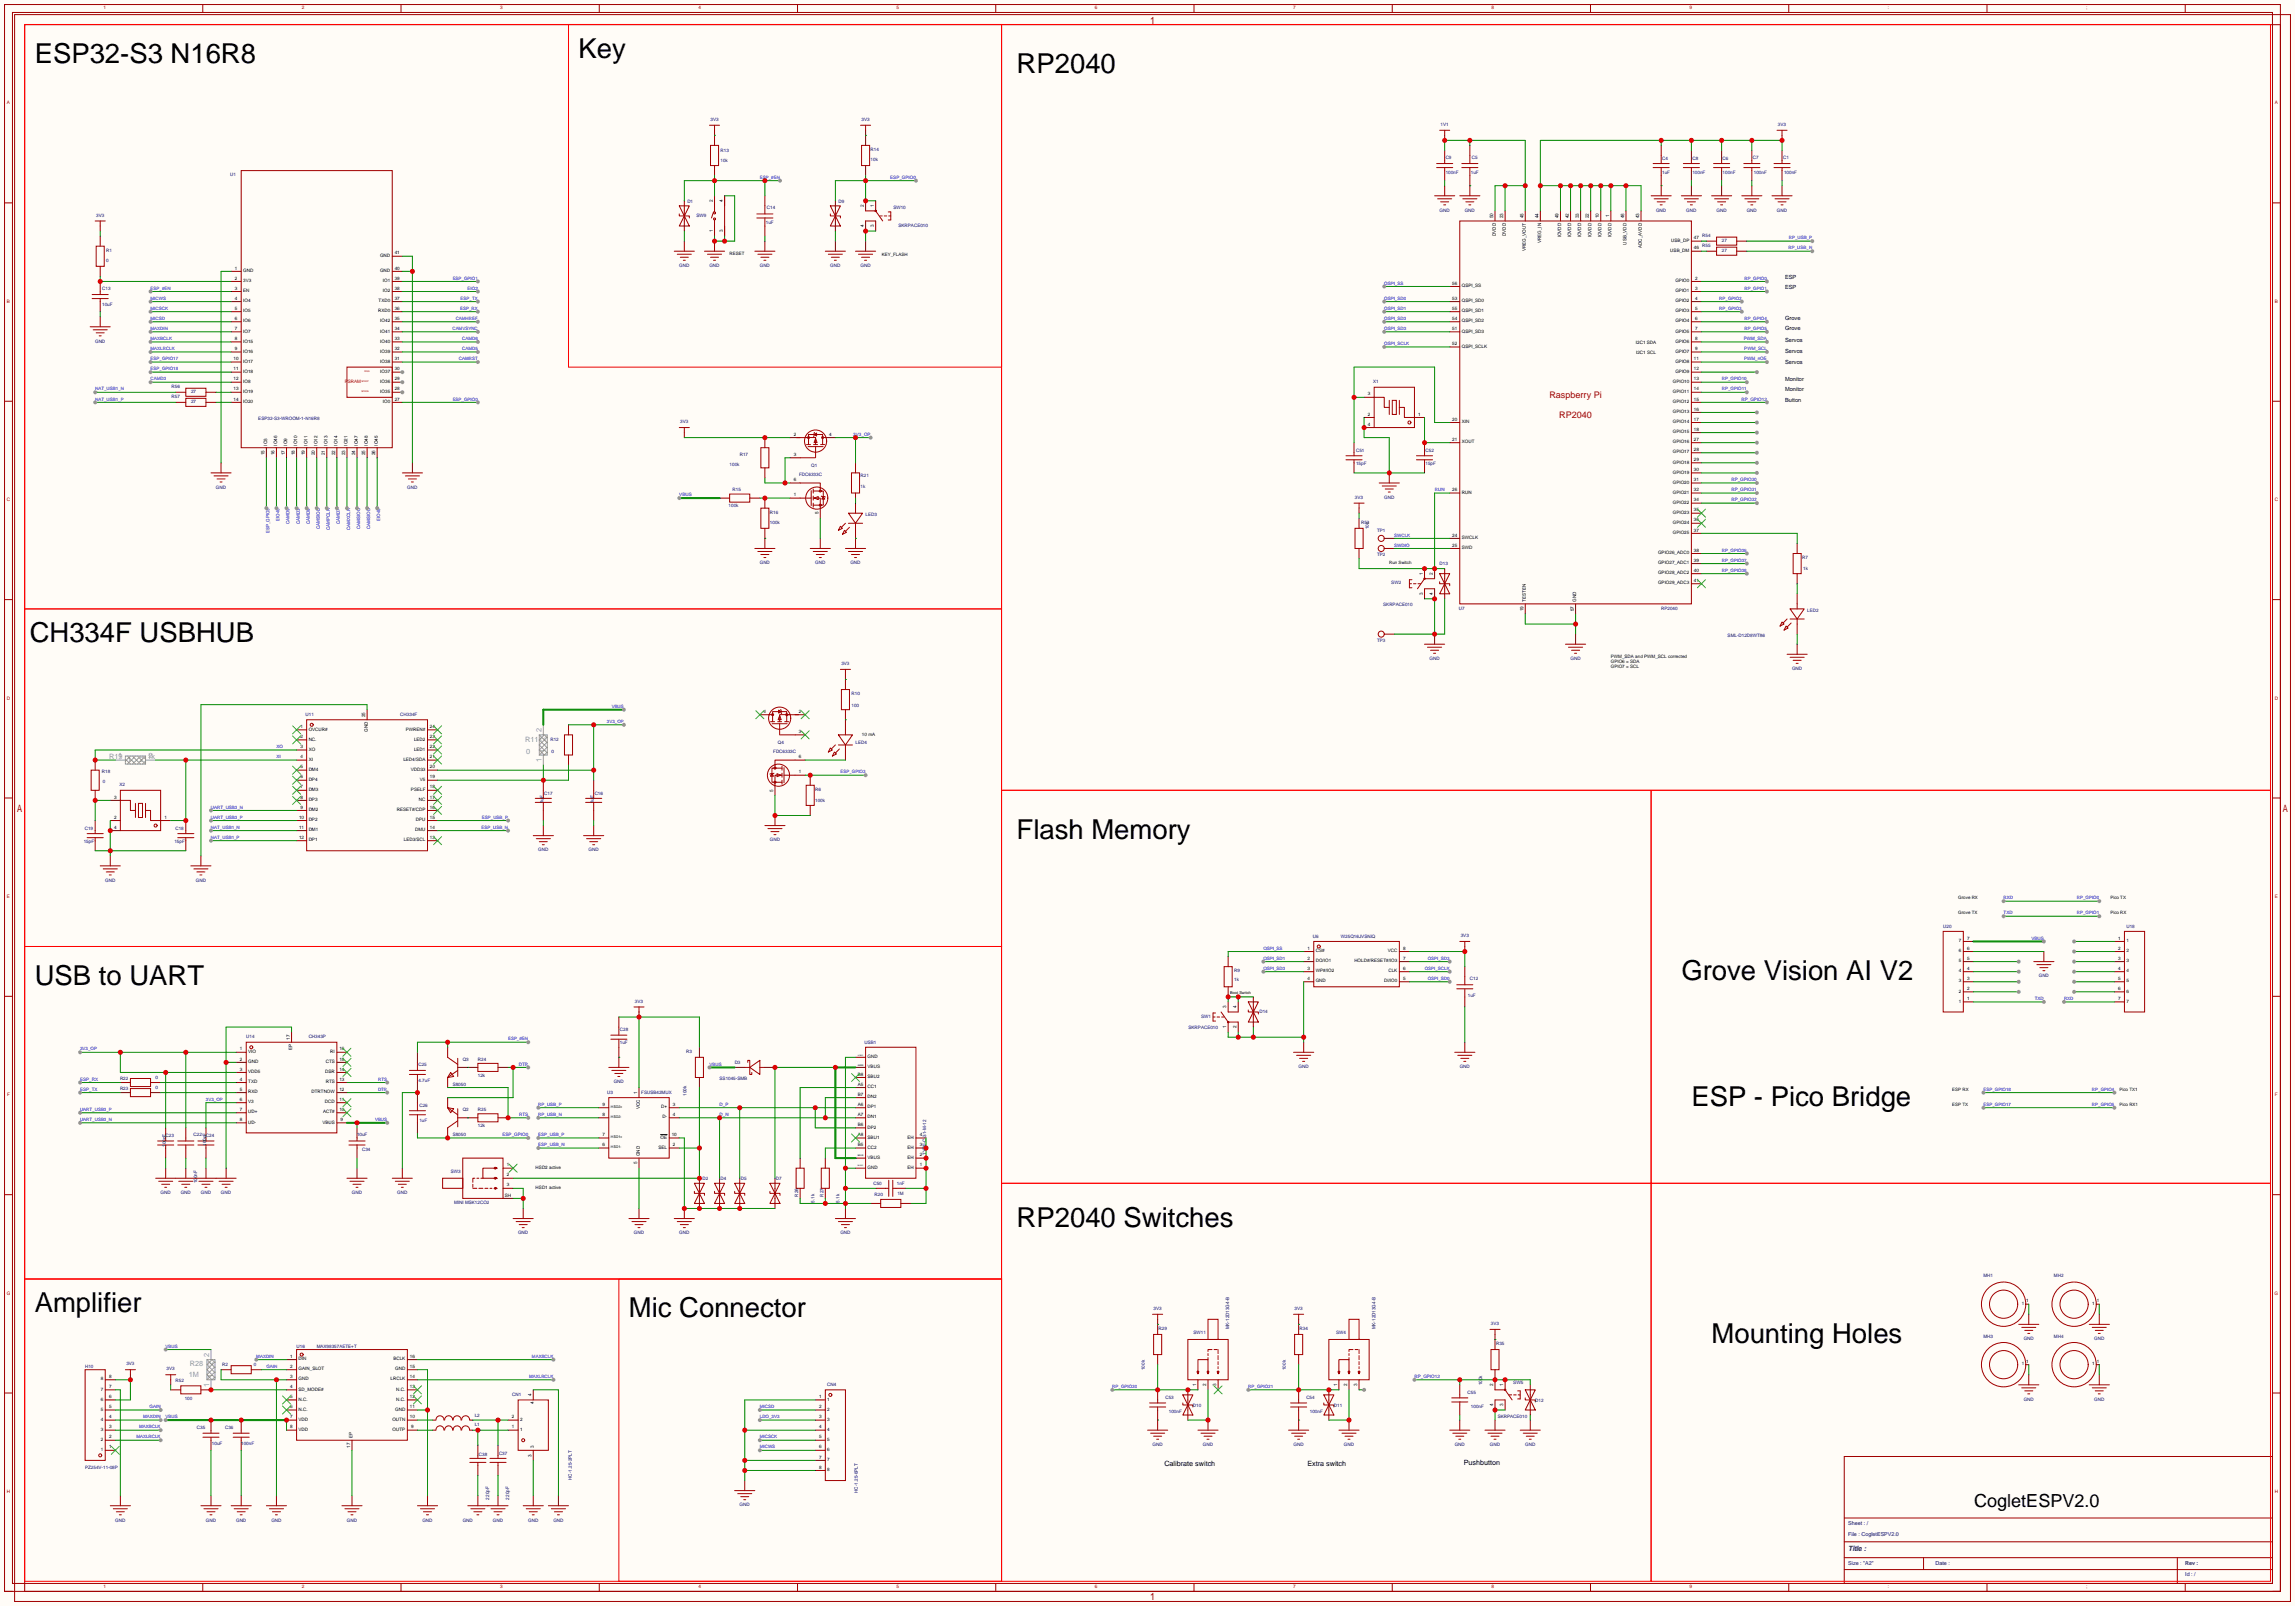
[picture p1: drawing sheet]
<svg xmlns="http://www.w3.org/2000/svg" width="579mm" height="405mm" viewBox="0 0 579 405" stroke-linecap="round" stroke-linejoin="round" font-family="sans-serif">
<defs><g id="words">
<g font-size="6.9">
<text x="8.8" y="15.9">ESP32-S3 N16R8</text>
<text x="145.9" y="14.6">Key</text>
<text x="256.4" y="18.4">RP2040</text>
<text x="7.5" y="161.9">CH334F USBHUB</text>
<text x="256.4" y="211.5">Flash Memory</text>
<text x="8.8" y="248.3">USB to UART</text>
<text x="424.1" y="247">Grove Vision AI V2</text>
<text x="426.6" y="278.8">ESP - Pico Bridge</text>
<text x="256.4" y="309.2">RP2040 Switches</text>
<text x="8.8" y="330.8">Amplifier</text>
<text x="158.6" y="332.1">Mic Connector</text>
<text x="431.7" y="338.5">Mounting Holes</text>
</g>
<text font-size="4.5" x="497.9" y="379.8">CogletESPV2.0</text>
<g font-size="2.3" fill="#a00000">
<text x="390.8" y="100.4">Raspberry Pi</text>
<text x="393.3" y="105.5">RP2040</text>
</g>
<g font-size="1.8" fill="#999">
<text x="136.6" y="184.5" transform="rotate(-90 136.6 184.5)">2</text>
<text x="27.6" y="191.4">R19</text>
<text x="29.8" y="191.1">1</text>
<text x="37.2" y="191.4">1k</text>
<text x="37.5" y="191.1">2</text>
<text x="132.5" y="187.1">R11</text>
<text x="132.7" y="190.1">0</text>
<text x="137.6" y="189.8" transform="rotate(-90 137.6 189.8)">1</text>
<text x="137.6" y="186.8" transform="rotate(-90 137.6 186.8)">2</text>
<text x="32.1" y="192.1">1</text>
<text x="35.2" y="192.1">2</text>
<text x="136.6" y="192.1" transform="rotate(-90 136.6 192.1)">1</text>
<text x="52.8" y="342" transform="rotate(-90 52.8 342)">2</text>
<text x="47.6" y="347.1">1M</text>
<text x="47.9" y="344.3">R28</text>
<text x="53.8" y="347.3" transform="rotate(-90 53.8 347.3)">1</text>
<text x="53.8" y="344.3" transform="rotate(-90 53.8 344.3)">2</text>
<text x="52.8" y="349.6" transform="rotate(-90 52.8 349.6)">1</text>
</g>
<g font-size="1.8">
<text x="293.7" y="369.4">Calibrate switch</text>
<text x="329.7" y="369.4">Extra switch</text>
<text x="369.2" y="369.2">Pushbutton</text>
</g>
<text font-size="1.8" fill="#000080" x="466.1" y="391">Title :</text>
<g font-size="1.4">
<text x="450.2" y="70.2">ESP</text>
<text x="450.2" y="72.8">ESP</text>
<text x="450.2" y="80.6">Grove</text>
<text x="450.2" y="83.2">Grove</text>
<text x="450.2" y="86.2">Servos</text>
<text x="450.2" y="89">Servos</text>
<text x="450.2" y="91.8">Servos</text>
<text x="450.2" y="96.1">Monitor</text>
<text x="450.2" y="101.2">Button</text>
<text x="450.2" y="98.7">Monitor</text>
</g>
<g font-size="1.4" fill="#000080">
<text x="466.1" y="387.1">File : CogletESPV2.0</text>
<text x="466.1" y="384.4">Sheet : /</text>
<text x="466.1" y="394.5">Size : &quot;A2&quot;</text>
<text x="488.1" y="394.5">Date :</text>
<text x="551.1" y="394.5">Rev :</text>
<text x="551.1" y="397.3">Id : /</text>
</g>
<g font-size="1.2" fill="#a00000">
<text x="26.1" y="2.3">1</text>
<text x="76.1" y="2.3">2</text>
<text x="126.1" y="2.3">3</text>
<text x="176.1" y="2.3">4</text>
<text x="226.1" y="2.3">5</text>
<text x="276.1" y="2.3">6</text>
<text x="326.1" y="2.3">7</text>
<text x="376.1" y="2.3">8</text>
<text x="426.1" y="2.3">9</text>
<text x="476.1" y="2.3">:</text>
<text x="526.1" y="2.3">;</text>
<text x="1.7" y="26.3">A</text>
<text x="573.7" y="26.3">A</text>
<text x="1.7" y="76.3">B</text>
<text x="573.7" y="76.3">B</text>
<text x="87" y="96.5">PSRAM</text>
<text x="1.7" y="126.3">C</text>
<text x="573.7" y="126.3">C</text>
<text x="1.7" y="176.3">D</text>
<text x="573.7" y="176.3">D</text>
<text x="1.7" y="226.3">E</text>
<text x="573.7" y="226.3">E</text>
<text x="1.8" y="276.3">F</text>
<text x="573.8" y="276.3">F</text>
<text x="1.7" y="326.3">G</text>
<text x="573.7" y="326.3">G</text>
<text x="1.7" y="376.3">H</text>
<text x="573.7" y="376.3">H</text>
<text x="26.1" y="400.3">1</text>
<text x="76.1" y="400.3">2</text>
<text x="126.1" y="400.3">3</text>
<text x="176.1" y="400.3">4</text>
<text x="226.1" y="400.3">5</text>
<text x="276.1" y="400.3">6</text>
<text x="326.1" y="400.3">7</text>
<text x="376.1" y="400.3">8</text>
<text x="426.1" y="400.3">9</text>
<text x="476.1" y="400.3">:</text>
<text x="526.1" y="400.3">;</text>
</g>
<g font-size="1.2" fill="#000080">
<text x="179.2" y="30.5">3V3</text>
<text x="217.3" y="30.5">3V3</text>
<text x="363.3" y="31.7">1V1</text>
<text x="448.4" y="31.7">3V3</text>
<text x="181.7" y="38.2">R13</text>
<text x="181.7" y="40.8">10k</text>
<text x="219.6" y="38">R14</text>
<text x="219.6" y="40.5">10k</text>
<text x="364.6" y="40">C9</text>
<text x="371.2" y="40">C5</text>
<text x="419.2" y="40.3">C4</text>
<text x="426.8" y="40.3">C8</text>
<text x="434.5" y="40.3">C6</text>
<text x="442.1" y="40">C7</text>
<text x="449.7" y="40">C1</text>
<text x="58" y="44.3">U1</text>
<text x="364.6" y="43.8">100nF</text>
<text x="371" y="43.8">1uF</text>
<text x="419.2" y="43.8">1uF</text>
<text x="426.8" y="43.8">100nF</text>
<text x="434.5" y="43.8">100nF</text>
<text x="442.3" y="43.8">100nF</text>
<text x="450" y="43.8">100nF</text>
<text x="173.4" y="51.1">D1</text>
<text x="193.4" y="52.7">C14</text>
<text x="211.5" y="51.1">D9</text>
<text x="225.3" y="52.8">SW10</text>
<text x="363.1" y="53.3">GND</text>
<text x="369.4" y="53.3">GND</text>
<text x="417.7" y="53.3">GND</text>
<text x="425.3" y="53.3">GND</text>
<text x="432.9" y="53.3">GND</text>
<text x="440.5" y="53.3">GND</text>
<text x="448.2" y="53.3">GND</text>
<text x="24.2" y="54.6">3V3</text>
<text x="175.6" y="54.7">SW9</text>
<text x="193.2" y="56.5">1uF</text>
<text x="226.6" y="57.1">SKRPACE010</text>
<text x="429.3" y="59.7">R54</text>
<text x="26.8" y="63.5">R1</text>
<text x="429.3" y="62.2">R55</text>
<text x="434.3" y="61">27</text>
<text x="434.3" y="63.5">27</text>
<text x="26.8" y="66">0</text>
<text x="171.3" y="67.3">GND</text>
<text x="178.9" y="67.3">GND</text>
<text x="191.6" y="67.3">GND</text>
<text x="209.4" y="67.3">GND</text>
<text x="217" y="67.3">GND</text>
<text x="25.8" y="73">C13</text>
<text x="25.8" y="77.1">10uF</text>
<text x="24" y="86.4">GND</text>
<text x="43.3" y="100.3">R57</text>
<text x="43.3" y="97.8">R56</text>
<text x="48.2" y="101.6">27</text>
<text x="48.2" y="99.1">27</text>
<text x="346.3" y="96.6">X1</text>
<text x="65.2" y="105.8">ESP32-S3-WROOM-1-N16R8</text>
<text x="171.6" y="106.7">3V3</text>
<text x="342" y="113.9">C51</text>
<text x="359.5" y="113.9">C52</text>
<text x="184" y="117.5">100k</text>
<text x="186.6" y="114.9">R17</text>
<text x="204.6" y="117.7">Q1</text>
<text x="342" y="117.2">15pF</text>
<text x="359.5" y="117.2">15pF</text>
<text x="54.5" y="123.2">GND</text>
<text x="102.7" y="123.2">GND</text>
<text x="184.8" y="123.8">R15</text>
<text x="201.5" y="120">FDC6333C</text>
<text x="217" y="120.3">R21</text>
<text x="217" y="123.1">1k</text>
<text x="341.7" y="125.7">3V3</text>
<text x="349.1" y="125.7">GND</text>
<text x="183.8" y="127.9">100k</text>
<text x="194.2" y="129.7">R16</text>
<text x="218.3" y="130.2">LED3</text>
<text x="194.2" y="132.2">100k</text>
<text x="343.3" y="132.1">R53</text>
<text x="345.2" y="133.4" transform="rotate(-90 345.2 133.4)">10k</text>
<text x="347.3" y="134.1">TP1</text>
<text x="191.6" y="142.2">GND</text>
<text x="205.6" y="142.2">GND</text>
<text x="214.5" y="142.2">GND</text>
<text x="347.3" y="140.2">TP2</text>
<text x="363.1" y="142.5">D13</text>
<text x="454.5" y="140.8">R7</text>
<text x="454.8" y="143.6">1k</text>
<text x="350.9" y="147.3">SW2</text>
<text x="348.9" y="152.7">SKRPACE010</text>
<text x="367.9" y="153.8">U7</text>
<text x="419" y="153.8">RP2040</text>
<text x="455.8" y="154.3">LED2</text>
<text x="347.3" y="161.8">TP3</text>
<text x="435.7" y="160.7">SML-D12D8WT86</text>
<text x="212.2" y="167.6">3V3</text>
<text x="360.5" y="166.4">GND</text>
<text x="396.1" y="166.4">GND</text>
<text x="452" y="168.9">GND</text>
<text x="214.8" y="175.1">R10</text>
<text x="214.8" y="178.2">100</text>
<text x="77.1" y="180.5">U11</text>
<text x="101" y="180.5">CH334F</text>
<text x="138.8" y="186.7">R12</text>
<text x="139.1" y="189.7">0</text>
<text x="195" y="189.9">FDC6333C</text>
<text x="196.2" y="187.6">Q4</text>
<text x="215.8" y="187.4">LED4</text>
<text x="25.7" y="194.9">R18</text>
<text x="25.9" y="197.5">0</text>
<text x="30.1" y="198.2">X2</text>
<text x="137.1" y="202.5" transform="rotate(-90 137.1 202.5)">1uF</text>
<text x="137.3" y="200.3">C17</text>
<text x="149.8" y="202.5" transform="rotate(-90 149.8 202.5)">1uF</text>
<text x="150" y="200.3">C16</text>
<text x="205.6" y="199.5">R6</text>
<text x="205.6" y="202.1">100k</text>
<text x="21.4" y="209.2">C19</text>
<text x="44.2" y="209.2">C18</text>
<text x="21.1" y="212.5">15pF</text>
<text x="44" y="212.5">15pF</text>
<text x="135.7" y="214.6">GND</text>
<text x="148.4" y="214.6">GND</text>
<text x="194.2" y="212.1">GND</text>
<text x="26.5" y="222.2">GND</text>
<text x="49.4" y="222.2">GND</text>
<text x="490.1" y="233.8">U20</text>
<text x="536.3" y="233.8">U18</text>
<text x="331.1" y="236.3">U6</text>
<text x="338.2" y="236.3">W25Q16JVSNIQ</text>
<text x="368.4" y="236.2">3V3</text>
<text x="311.3" y="245">R9</text>
<text x="311.3" y="247.3">1k</text>
<text x="370.2" y="251.3">1uF</text>
<text x="370.7" y="247">C12</text>
<text x="514.2" y="246.4">GND</text>
<text x="160.1" y="252.7">3V3</text>
<text x="302.9" y="256.7">SW1</text>
<text x="317.6" y="255.3">D14</text>
<text x="62.1" y="261.7">U14</text>
<text x="77.9" y="261.7">CH343P</text>
<text x="156.3" y="260">C28</text>
<text x="156.3" y="263.3">1uF</text>
<text x="218.1" y="263.3">USB1</text>
<text x="299.8" y="259.5">SKRPACE010</text>
<text x="105.5" y="268.6">C25</text>
<text x="116.7" y="267.3">Q3</text>
<text x="120.5" y="267.3">R24</text>
<text x="173.1" y="265.6">R3</text>
<text x="185.3" y="268.1">D3</text>
<text x="327.5" y="269.2">GND</text>
<text x="368.2" y="269.2">GND</text>
<text x="30.3" y="274.7">R23</text>
<text x="30.3" y="272.2">R22</text>
<text x="39.2" y="274.4">0</text>
<text x="39.2" y="271.9">0</text>
<text x="105.5" y="272.7">4.7uF</text>
<text x="114.2" y="273.7">S8050</text>
<text x="120.5" y="271.4">12k</text>
<text x="153.1" y="275.8">U3</text>
<text x="154.8" y="273">GND</text>
<text x="161.7" y="275.8">FSUSB42MUX</text>
<text x="181.5" y="272.2">SS1045-SMB</text>
<text x="105.8" y="279">C26</text>
<text x="116.7" y="280">Q2</text>
<text x="120.5" y="280">R25</text>
<text x="173.1" y="276.3" transform="rotate(-90 173.1 276.3)">100k</text>
<text x="41.8" y="286.6">C23</text>
<text x="48.8" y="286.4">C22</text>
<text x="51.9" y="286.6">C24</text>
<text x="90" y="286.4">10uF</text>
<text x="105.8" y="282.8">1uF</text>
<text x="114.2" y="286.4">S8050</text>
<text x="120.5" y="284.1">12k</text>
<text x="41.8" y="289.1" transform="rotate(-90 41.8 289.1)">100nF</text>
<text x="52" y="288.9" transform="rotate(-90 52 288.9)">100nF</text>
<text x="91.3" y="290.2">C34</text>
<text x="233.6" y="291.2" transform="rotate(-90 233.6 291.2)">TYPE-C-31-M-12</text>
<text x="49.7" y="298.2" transform="rotate(-90 49.7 298.2)">100nF</text>
<text x="113.7" y="295.7">SW3</text>
<text x="177.2" y="297.4">D2</text>
<text x="181.7" y="297.4">D4</text>
<text x="186.8" y="297.4">D5</text>
<text x="195.7" y="297.4">D7</text>
<text x="220.3" y="298.7">C50</text>
<text x="226.2" y="298.7">1nF</text>
<text x="40.5" y="301">GND</text>
<text x="45.6" y="301">GND</text>
<text x="50.7" y="301">GND</text>
<text x="55.7" y="301">GND</text>
<text x="88.8" y="301">GND</text>
<text x="100.2" y="301">GND</text>
<text x="114.5" y="303.5">MINI MSK12CO2</text>
<text x="201.3" y="301.7" transform="rotate(-90 201.3 301.7)">R26</text>
<text x="205.4" y="303.1" transform="rotate(-90 205.4 303.1)">5.1k</text>
<text x="207.7" y="301.7" transform="rotate(-90 207.7 301.7)">R27</text>
<text x="211.8" y="303.1" transform="rotate(-90 211.8 303.1)">5.1k</text>
<text x="220.6" y="301.5">R20</text>
<text x="226.3" y="301.2">1M</text>
<text x="130.7" y="311.1">GND</text>
<text x="159.9" y="311.1">GND</text>
<text x="171.3" y="311.1">GND</text>
<text x="211.9" y="311.1">GND</text>
<text x="500.3" y="321.9">MH1</text>
<text x="518" y="321.9">MH2</text>
<text x="290.9" y="330.2">3V3</text>
<text x="292.2" y="335.1">R29</text>
<text x="310.1" y="335.1" transform="rotate(-90 310.1 335.1)">MK-12D13G4-B</text>
<text x="326.5" y="330.2">3V3</text>
<text x="327.8" y="335.1">R34</text>
<text x="346.9" y="335.1" transform="rotate(-90 346.9 335.1)">MK-12D13G4-B</text>
<text x="376" y="334">3V3</text>
<text x="74.8" y="339.7">U16</text>
<text x="79.9" y="339.7">MAX98357AETE+T</text>
<text x="301" y="336.2">SW11</text>
<text x="337" y="336.2">SW4</text>
<text x="377.3" y="339">R35</text>
<text x="500.3" y="337.2">MH3</text>
<text x="510.4" y="337.8">GND</text>
<text x="518" y="337.2">MH4</text>
<text x="528.2" y="337.8">GND</text>
<text x="21.5" y="344.8">H10</text>
<text x="31.9" y="344.2">3V3</text>
<text x="42" y="345.4">3V3</text>
<text x="56" y="344.4">R2</text>
<text x="64" y="344.4">0</text>
<text x="288.7" y="345.4" transform="rotate(-90 288.7 345.4)">100k</text>
<text x="324.3" y="345.4" transform="rotate(-90 324.3 345.4)">100k</text>
<text x="44.3" y="348.5">R52</text>
<text x="46.6" y="352.8">100</text>
<text x="129.2" y="351.9">CN1</text>
<text x="208.7" y="349.4">CN4</text>
<text x="293.9" y="352.7">C53</text>
<text x="329.5" y="352.7">C54</text>
<text x="370.1" y="351.4">C55</text>
<text x="373.8" y="349.2" transform="rotate(-90 373.8 349.2)">100k</text>
<text x="381.7" y="348.9">SW5</text>
<text x="387.2" y="353.3">D12</text>
<text x="510.4" y="353.1">GND</text>
<text x="528.2" y="353.1">GND</text>
<text x="119.7" y="359.5">L1</text>
<text x="119.7" y="357.2">L2</text>
<text x="294.8" y="356.2">100nF</text>
<text x="300.9" y="354.6">D10</text>
<text x="330.4" y="356.2">100nF</text>
<text x="336.4" y="354.6">D11</text>
<text x="371" y="355">100nF</text>
<text x="377.7" y="357.4">SKRPACE010</text>
<text x="49.7" y="360.3">C35</text>
<text x="53.5" y="364.4">10uF</text>
<text x="56.8" y="360.3">C36</text>
<text x="60.8" y="364.4">100nF</text>
<text x="290.7" y="364.5">GND</text>
<text x="303.4" y="364.5">GND</text>
<text x="326.2" y="364.5">GND</text>
<text x="338.9" y="364.5">GND</text>
<text x="366.9" y="364.5">GND</text>
<text x="375.8" y="364.5">GND</text>
<text x="384.7" y="364.5">GND</text>
<text x="21.5" y="370.2">PZ254V-11-08P</text>
<text x="120.8" y="366.9">C38</text>
<text x="125.9" y="366.6">C37</text>
<text x="144.2" y="373" transform="rotate(-90 144.2 373)">HC-1.25-2PLT</text>
<text x="216.3" y="376.3" transform="rotate(-90 216.3 376.3)">HC-1.25-6PLT</text>
<text x="29.1" y="383.5">GND</text>
<text x="51.9" y="383.5">GND</text>
<text x="59.5" y="383.5">GND</text>
<text x="68.4" y="383.5">GND</text>
<text x="87.5" y="383.5">GND</text>
<text x="106.5" y="383.5">GND</text>
<text x="116.7" y="383.5">GND</text>
<text x="123.4" y="378" transform="rotate(-90 123.4 378)">220pF</text>
<text x="124.3" y="383.5">GND</text>
<text x="128.4" y="378" transform="rotate(-90 128.4 378)">220pF</text>
<text x="133.2" y="383.5">GND</text>
<text x="139.6" y="383.5">GND</text>
<text x="186.5" y="379.7">GND</text>
</g>
<g font-size="1.2" fill="#00f">
<text x="224.5" y="45.1">ESP_GPIO0</text>
<text x="439.8" y="85.7">PWM_SDA</text>
<text x="439.9" y="88.3">PWM_SCL</text>
<text x="439.9" y="90.8">PWM_nOE</text>
<text x="439.2" y="101">RP_GPIO12</text>
<text x="215.2" y="109.9">3V3_OP</text>
<text x="171.3" y="125.1">VBUS</text>
<text x="436.7" y="123.8">RP_GPIO21</text>
<text x="436.7" y="121.3">RP_GPIO20</text>
<text x="436.7" y="126.4">RP_GPIO22</text>
<text x="512.3" y="236.9">VBUS</text>
<text x="130.8" y="268.6">DTR</text>
<text x="20.2" y="275">ESP_TX</text>
<text x="20.2" y="272.4">ESP_RX</text>
<text x="130.9" y="281.3">RTS</text>
<text x="181.5" y="278.8">D_P</text>
<text x="181.5" y="281.3">D_N</text>
<text x="126.7" y="286.4">ESP_GPIO0</text>
<text x="356.7" y="347.3">RP_GPIO12</text>
</g>
<g font-size="1.2">
<text x="179.8" y="50.9" transform="rotate(-90 179.8 50.9)">2</text>
<text x="182.3" y="50.9" transform="rotate(-90 182.3 50.9)">4</text>
<text x="217.9" y="52.2" transform="rotate(-90 217.9 52.2)">2</text>
<text x="220.4" y="52.2" transform="rotate(-90 220.4 52.2)">1</text>
<text x="179.8" y="58.6" transform="rotate(-90 179.8 58.6)">1</text>
<text x="182.3" y="58.6" transform="rotate(-90 182.3 58.6)">3</text>
<text x="217.9" y="57.3" transform="rotate(-90 217.9 57.3)">4</text>
<text x="220.4" y="57.3" transform="rotate(-90 220.4 57.3)">3</text>
<text x="376.6" y="55.1" transform="rotate(-90 376.6 55.1)">50</text>
<text x="377.2" y="59.5" transform="rotate(-90 377.2 59.5)">DVDD</text>
<text x="379.1" y="55.1" transform="rotate(-90 379.1 55.1)">23</text>
<text x="379.8" y="59.5" transform="rotate(-90 379.8 59.5)">DVDD</text>
<text x="384.2" y="55.1" transform="rotate(-90 384.2 55.1)">45</text>
<text x="388" y="55.1" transform="rotate(-90 388 55.1)">44</text>
<text x="393.1" y="55.1" transform="rotate(-90 393.1 55.1)">49</text>
<text x="393.7" y="59.9" transform="rotate(-90 393.7 59.9)">IOVDD</text>
<text x="395.7" y="55.1" transform="rotate(-90 395.7 55.1)">42</text>
<text x="396.3" y="59.9" transform="rotate(-90 396.3 59.9)">IOVDD</text>
<text x="398.2" y="55.1" transform="rotate(-90 398.2 55.1)">33</text>
<text x="398.8" y="59.9" transform="rotate(-90 398.8 59.9)">IOVDD</text>
<text x="400.7" y="55.1" transform="rotate(-90 400.7 55.1)">22</text>
<text x="401.4" y="59.9" transform="rotate(-90 401.4 59.9)">IOVDD</text>
<text x="403.3" y="55.1" transform="rotate(-90 403.3 55.1)">10</text>
<text x="403.9" y="59.9" transform="rotate(-90 403.9 59.9)">IOVDD</text>
<text x="405.8" y="54.8" transform="rotate(-90 405.8 54.8)">1</text>
<text x="406.4" y="59.9" transform="rotate(-90 406.4 59.9)">IOVDD</text>
<text x="409.6" y="55.1" transform="rotate(-90 409.6 55.1)">48</text>
<text x="413.4" y="55.1" transform="rotate(-90 413.4 55.1)">43</text>
<text x="95.9" y="64.8">GND</text>
<text x="99.6" y="64.1">41</text>
<text x="384.9" y="63.3" transform="rotate(-90 384.9 63.3)">VREG_VOUT</text>
<text x="388.7" y="61.3" transform="rotate(-90 388.7 61.3)">VREG_IN</text>
<text x="410.3" y="61.7" transform="rotate(-90 410.3 61.7)">USB_VDD</text>
<text x="414.1" y="62.5" transform="rotate(-90 414.1 62.5)">ADC_AVDD</text>
<text x="421.3" y="63.5">USB_DM</text>
<text x="421.5" y="61">USB_DP</text>
<text x="427.2" y="62.9">46</text>
<text x="427.2" y="60.3">47</text>
<text x="59.2" y="67.9">1</text>
<text x="59.2" y="70.5">2</text>
<text x="61.3" y="68.6">GND</text>
<text x="61.3" y="71.1">3V3</text>
<text x="95.9" y="68.6">GND</text>
<text x="96.6" y="71.1">IO1</text>
<text x="99.6" y="70.5">39</text>
<text x="99.6" y="67.9">40</text>
<text x="366.3" y="71.8">56</text>
<text x="422.6" y="71.1">GPIO0</text>
<text x="427.5" y="70.5">2</text>
<text x="59.2" y="73">3</text>
<text x="59.2" y="75.6">4</text>
<text x="61.3" y="73.7">EN</text>
<text x="61.3" y="76.2">IO4</text>
<text x="95.5" y="76.2">TXD0</text>
<text x="96.6" y="73.7">IO2</text>
<text x="99.6" y="75.6">37</text>
<text x="99.6" y="73">38</text>
<text x="366.3" y="75.6">53</text>
<text x="368.7" y="76.2">QSPI_SD0</text>
<text x="368.7" y="72.4">QSPI_SS</text>
<text x="422.6" y="73.7">GPIO1</text>
<text x="422.6" y="76.2">GPIO2</text>
<text x="427.5" y="73">3</text>
<text x="427.5" y="75.6">4</text>
<text x="59.2" y="78.1">5</text>
<text x="59.2" y="80.6">6</text>
<text x="59.2" y="83.2">7</text>
<text x="61.3" y="78.7">IO5</text>
<text x="61.3" y="81.3">IO6</text>
<text x="61.3" y="83.8">IO7</text>
<text x="95.3" y="78.7">RXD0</text>
<text x="95.9" y="83.8">IO41</text>
<text x="95.9" y="81.3">IO42</text>
<text x="99.6" y="83.2">34</text>
<text x="99.6" y="80.6">35</text>
<text x="99.6" y="78.1">36</text>
<text x="366.3" y="83.2">51</text>
<text x="366.3" y="80.6">54</text>
<text x="366.3" y="78.1">55</text>
<text x="368.7" y="83.8">QSPI_SD3</text>
<text x="368.7" y="81.3">QSPI_SD2</text>
<text x="368.7" y="78.7">QSPI_SD1</text>
<text x="422.6" y="78.7">GPIO3</text>
<text x="422.6" y="81.3">GPIO4</text>
<text x="422.6" y="83.8">GPIO5</text>
<text x="427.5" y="78.1">5</text>
<text x="427.5" y="80.6">6</text>
<text x="427.5" y="83.2">7</text>
<text x="59.2" y="85.7">8</text>
<text x="59.2" y="88.3">9</text>
<text x="61.3" y="86.4">IO15</text>
<text x="61.3" y="88.9">IO16</text>
<text x="95.9" y="88.9">IO39</text>
<text x="95.9" y="86.4">IO40</text>
<text x="99.6" y="88.3">32</text>
<text x="99.6" y="85.7">33</text>
<text x="366.3" y="87">52</text>
<text x="368.7" y="87.6">QSPI_SCLK</text>
<text x="412.6" y="86.6">I2C1 SDA</text>
<text x="412.7" y="89.2">I2C1 SCL</text>
<text x="422.6" y="86.4">GPIO6</text>
<text x="422.6" y="88.9">GPIO7</text>
<text x="427.5" y="85.7">8</text>
<text x="427.5" y="88.3">9</text>
<text x="58.9" y="90.8">10</text>
<text x="58.9" y="93.3">11</text>
<text x="58.9" y="95.9">12</text>
<text x="61.3" y="91.4">IO17</text>
<text x="61.3" y="94">IO18</text>
<text x="95.9" y="94">IO37</text>
<text x="95.9" y="91.4">IO38</text>
<text x="99.6" y="95.9">29</text>
<text x="99.6" y="93.3">30</text>
<text x="99.6" y="90.8">31</text>
<text x="422.6" y="91.4">GPIO8</text>
<text x="422.6" y="94">GPIO9</text>
<text x="427.2" y="90.8">11</text>
<text x="427.2" y="93.3">12</text>
<text x="427.2" y="95.9">13</text>
<text x="58.9" y="98.4">13</text>
<text x="58.9" y="101">14</text>
<text x="61.3" y="96.5">IO8</text>
<text x="61.3" y="99.1">IO19</text>
<text x="61.3" y="101.6">IO20</text>
<text x="95.9" y="99.1">IO35</text>
<text x="95.9" y="96.5">IO36</text>
<text x="96.6" y="101.6">IO0</text>
<text x="99.6" y="101">27</text>
<text x="99.6" y="98.4">28</text>
<text x="345" y="99.7">3</text>
<text x="421.9" y="96.5">GPIO10</text>
<text x="421.9" y="99.1">GPIO11</text>
<text x="421.9" y="101.6">GPIO12</text>
<text x="427.2" y="98.4">14</text>
<text x="427.2" y="101">15</text>
<text x="345" y="104.8">2</text>
<text x="345" y="107.3">4</text>
<text x="357.7" y="104.8">1</text>
<text x="366.3" y="106">20</text>
<text x="368.7" y="106.7">XIN</text>
<text x="421.9" y="104.1">GPIO13</text>
<text x="421.9" y="106.7">GPIO14</text>
<text x="427.2" y="103.5">16</text>
<text x="427.2" y="106">17</text>
<text x="67.4" y="112.3" transform="rotate(-90 67.4 112.3)">IO3</text>
<text x="69.9" y="112.3" transform="rotate(-90 69.9 112.3)">IO46</text>
<text x="72.4" y="112.3" transform="rotate(-90 72.4 112.3)">IO9</text>
<text x="75" y="112.3" transform="rotate(-90 75 112.3)">IO10</text>
<text x="77.5" y="112.3" transform="rotate(-90 77.5 112.3)">IO11</text>
<text x="80.1" y="112.3" transform="rotate(-90 80.1 112.3)">IO12</text>
<text x="82.6" y="112.3" transform="rotate(-90 82.6 112.3)">IO13</text>
<text x="85.1" y="112.3" transform="rotate(-90 85.1 112.3)">IO14</text>
<text x="87.7" y="112.3" transform="rotate(-90 87.7 112.3)">IO21</text>
<text x="90.2" y="112.3" transform="rotate(-90 90.2 112.3)">IO47</text>
<text x="92.8" y="112.3" transform="rotate(-90 92.8 112.3)">IO48</text>
<text x="95.3" y="112.3" transform="rotate(-90 95.3 112.3)">IO45</text>
<text x="200.2" y="109.9">2</text>
<text x="209.1" y="109.9">4</text>
<text x="366.3" y="111.1">21</text>
<text x="368.7" y="111.8">XOUT</text>
<text x="421.9" y="109.2">GPIO15</text>
<text x="421.9" y="111.8">GPIO16</text>
<text x="427.2" y="108.6">18</text>
<text x="427.2" y="111.1">27</text>
<text x="427.2" y="113.7">28</text>
<text x="66.7" y="114.8" transform="rotate(-90 66.7 114.8)">15</text>
<text x="69.3" y="114.8" transform="rotate(-90 69.3 114.8)">16</text>
<text x="71.8" y="114.8" transform="rotate(-90 71.8 114.8)">17</text>
<text x="74.3" y="114.8" transform="rotate(-90 74.3 114.8)">18</text>
<text x="76.9" y="114.8" transform="rotate(-90 76.9 114.8)">19</text>
<text x="79.4" y="114.8" transform="rotate(-90 79.4 114.8)">20</text>
<text x="82" y="114.8" transform="rotate(-90 82 114.8)">21</text>
<text x="84.5" y="114.8" transform="rotate(-90 84.5 114.8)">22</text>
<text x="87" y="114.8" transform="rotate(-90 87 114.8)">23</text>
<text x="89.6" y="114.8" transform="rotate(-90 89.6 114.8)">24</text>
<text x="92.1" y="114.8" transform="rotate(-90 92.1 114.8)">25</text>
<text x="94.7" y="114.8" transform="rotate(-90 94.7 114.8)">26</text>
<text x="200.2" y="114.9">3</text>
<text x="421.9" y="114.3">GPIO17</text>
<text x="421.9" y="116.8">GPIO18</text>
<text x="421.9" y="119.4">GPIO19</text>
<text x="427.2" y="116.2">29</text>
<text x="427.2" y="118.7">30</text>
<text x="200.2" y="121.3">6</text>
<text x="200.2" y="125.1">1</text>
<text x="366.3" y="123.8">26</text>
<text x="368.7" y="124.5">RUN</text>
<text x="421.9" y="121.9">GPIO20</text>
<text x="421.9" y="124.5">GPIO21</text>
<text x="427.2" y="121.3">31</text>
<text x="427.2" y="123.8">32</text>
<text x="206.4" y="129.7" transform="rotate(-90 206.4 129.7)">5</text>
<text x="421.9" y="127">GPIO22</text>
<text x="421.9" y="129.5">GPIO23</text>
<text x="427.2" y="126.4">34</text>
<text x="427.2" y="128.9">35</text>
<text x="427.2" y="131.4">36</text>
<text x="366.3" y="135.3">24</text>
<text x="366.3" y="137.8">25</text>
<text x="368.7" y="135.9">SWCLK</text>
<text x="421.9" y="132.1">GPIO24</text>
<text x="421.9" y="134.6">GPIO25</text>
<text x="427.2" y="134">37</text>
<text x="368.7" y="138.4">SWD</text>
<text x="418.2" y="139.7">GPIO26_ADC0</text>
<text x="418.2" y="142.2">GPIO27_ADC1</text>
<text x="427.2" y="139.1">38</text>
<text x="427.2" y="141.6">39</text>
<text x="358.8" y="144.9" transform="rotate(-90 358.8 144.9)">1</text>
<text x="361.4" y="144.9" transform="rotate(-90 361.4 144.9)">2</text>
<text x="418.2" y="144.8">GPIO28_ADC2</text>
<text x="418.2" y="147.3">GPIO29_ADC3</text>
<text x="427.2" y="144.1">40</text>
<text x="427.2" y="146.7">41</text>
<text x="358.8" y="150" transform="rotate(-90 358.8 150)">3</text>
<text x="361.4" y="150" transform="rotate(-90 361.4 150)">4</text>
<text x="384.2" y="154.1" transform="rotate(-90 384.2 154.1)">19</text>
<text x="384.9" y="151.7" transform="rotate(-90 384.9 151.7)">TESTEN</text>
<text x="396.9" y="154.1" transform="rotate(-90 396.9 154.1)">57</text>
<text x="397.6" y="151.7" transform="rotate(-90 397.6 151.7)">GND</text>
<text x="406.3" y="165.9">PWM_SDA and PWM_SCL corrected</text>
<text x="406.3" y="167.1">GPIO6 = SDA</text>
<text x="406.3" y="168.4">GPIO7 = SCL</text>
<text x="192.6" y="179.7">4</text>
<text x="201.5" y="179.7">2</text>
<text x="75.8" y="183.5">1</text>
<text x="77.9" y="184.1">OVCUR#</text>
<text x="92.1" y="180.8" transform="rotate(-90 92.1 180.8)">25</text>
<text x="92.8" y="184.5" transform="rotate(-90 92.8 184.5)">GND</text>
<text x="102.4" y="184.1">PWREN#</text>
<text x="108.5" y="183.5">24</text>
<text x="201.5" y="184.8">3</text>
<text x="217.4" y="185.4">10 mA</text>
<text x="75.8" y="186.1">2</text>
<text x="75.8" y="188.6">3</text>
<text x="75.8" y="191.1">4</text>
<text x="77.9" y="186.7">NC.</text>
<text x="77.9" y="189.2">XO</text>
<text x="77.9" y="191.8">XI</text>
<text x="101.7" y="191.8">LED4/SDA</text>
<text x="104.4" y="189.2">LED1</text>
<text x="104.4" y="186.7">LED2</text>
<text x="108.5" y="191.1">21</text>
<text x="108.5" y="188.6">22</text>
<text x="108.5" y="186.1">23</text>
<text x="201.5" y="191.1">6</text>
<text x="75.8" y="193.7">5</text>
<text x="75.8" y="196.2">6</text>
<text x="77.9" y="194.3">DM4</text>
<text x="77.9" y="196.8">DP4</text>
<text x="103.6" y="194.3">VDD33</text>
<text x="105.9" y="196.8">V5</text>
<text x="108.5" y="196.2">19</text>
<text x="108.5" y="193.7">20</text>
<text x="201.5" y="194.9">1</text>
<text x="28.8" y="201.3">3</text>
<text x="75.8" y="198.8">7</text>
<text x="75.8" y="201.3">8</text>
<text x="75.8" y="203.8">9</text>
<text x="77.9" y="199.4">DM3</text>
<text x="77.9" y="201.9">DP3</text>
<text x="103.7" y="199.4">PSELF</text>
<text x="105.6" y="201.9">NC</text>
<text x="108.5" y="203.8">16</text>
<text x="108.5" y="201.3">17</text>
<text x="108.5" y="198.8">18</text>
<text x="195" y="199.5" transform="rotate(-90 195 199.5)">5</text>
<text x="28.8" y="206.4">2</text>
<text x="28.8" y="208.9">4</text>
<text x="41.5" y="206.4">1</text>
<text x="75.4" y="206.4">10</text>
<text x="75.4" y="208.9">11</text>
<text x="77.9" y="204.5">DM2</text>
<text x="77.9" y="207">DP2</text>
<text x="77.9" y="209.5">DM1</text>
<text x="100.1" y="204.5">RESET#/CDP</text>
<text x="104.7" y="209.5">DMU</text>
<text x="104.9" y="207">DPU</text>
<text x="108.5" y="208.9">14</text>
<text x="108.5" y="206.4">15</text>
<text x="75.4" y="211.5">12</text>
<text x="77.9" y="212.1">DP1</text>
<text x="101.9" y="212.1">LED3/SCL</text>
<text x="108.5" y="211.5">13</text>
<text x="329.8" y="239.4">1</text>
<text x="353.9" y="239.4">8</text>
<text x="494" y="237.5">7</text>
<text x="496.1" y="239.4">6</text>
<text x="496.1" y="236.9">7</text>
<text x="534.2" y="236.9">1</text>
<text x="534.2" y="239.4">2</text>
<text x="536.3" y="237.5">1</text>
<text x="329.8" y="241.9">2</text>
<text x="329.8" y="244.5">3</text>
<text x="331.9" y="240">CS#</text>
<text x="331.9" y="242.6">DO/IO1</text>
<text x="331.9" y="245.1">WP#/IO2</text>
<text x="341.6" y="242.6">HOLD#/RESET#/IO3</text>
<text x="350" y="240">VCC</text>
<text x="350.2" y="245.1">CLK</text>
<text x="353.9" y="244.5">6</text>
<text x="353.9" y="241.9">7</text>
<text x="494" y="245.1">4</text>
<text x="494" y="242.6">5</text>
<text x="494" y="240">6</text>
<text x="496.1" y="244.5">4</text>
<text x="496.1" y="241.9">5</text>
<text x="534.2" y="241.9">3</text>
<text x="534.2" y="244.5">4</text>
<text x="536.3" y="240">2</text>
<text x="536.3" y="242.6">3</text>
<text x="536.3" y="245.1">4</text>
<text x="329.8" y="247">4</text>
<text x="331.9" y="247.6">GND</text>
<text x="349.1" y="247.6">DI/IO0</text>
<text x="353.9" y="247">5</text>
<text x="494" y="250.2">2</text>
<text x="494" y="247.6">3</text>
<text x="496.1" y="249.6">2</text>
<text x="496.1" y="247">3</text>
<text x="534.2" y="247">5</text>
<text x="534.2" y="249.6">6</text>
<text x="536.3" y="247.6">5</text>
<text x="536.3" y="250.2">6</text>
<text x="309.3" y="254.1" transform="rotate(-90 309.3 254.1)">3</text>
<text x="311.8" y="254.1" transform="rotate(-90 311.8 254.1)">4</text>
<text x="494" y="252.7">1</text>
<text x="496.1" y="252.1">1</text>
<text x="534.2" y="252.1">7</text>
<text x="536.3" y="252.7">7</text>
<text x="73.1" y="262.1" transform="rotate(-90 73.1 262.1)">17</text>
<text x="309.3" y="259.2" transform="rotate(-90 309.3 259.2)">1</text>
<text x="311.8" y="259.2" transform="rotate(-90 311.8 259.2)">2</text>
<text x="60.5" y="264.8">1</text>
<text x="60.5" y="267.3">2</text>
<text x="60.5" y="269.9">3</text>
<text x="62.6" y="265.4">VIO</text>
<text x="62.6" y="268">GND</text>
<text x="73.7" y="264.8" transform="rotate(-90 73.7 264.8)">EP</text>
<text x="82.1" y="268">CTS</text>
<text x="83.3" y="265.4">RI</text>
<text x="85.6" y="269.9">14</text>
<text x="85.6" y="267.3">15</text>
<text x="85.6" y="264.8">16</text>
<text x="218.8" y="266.7">GND</text>
<text x="218.8" y="269.2">VBUS</text>
<text x="60.5" y="272.4">4</text>
<text x="60.5" y="275">5</text>
<text x="62.6" y="270.5">VDD5</text>
<text x="62.6" y="273">TXD</text>
<text x="62.6" y="275.6">RXD</text>
<text x="78.6" y="275.6">DTRTNOW</text>
<text x="82" y="270.5">DSR</text>
<text x="82.1" y="273">RTS</text>
<text x="85.6" y="275">12</text>
<text x="85.6" y="272.4">13</text>
<text x="160.7" y="275.7" transform="rotate(-90 160.7 275.7)">1</text>
<text x="216.3" y="273.7">A5</text>
<text x="216.3" y="271.1">B8</text>
<text x="218.8" y="274.3">CC1</text>
<text x="218.8" y="271.8">SBU2</text>
<text x="60.5" y="277.5">6</text>
<text x="60.5" y="280">7</text>
<text x="62.6" y="278.1">V3</text>
<text x="62.6" y="280.7">UD+</text>
<text x="81.5" y="280.7">ACT#</text>
<text x="82" y="278.1">DCD</text>
<text x="85.6" y="280">10</text>
<text x="85.6" y="277.5">11</text>
<text x="152" y="281.3">8</text>
<text x="152" y="278.8">9</text>
<text x="161.3" y="279.6" transform="rotate(-90 161.3 279.6)">VCC</text>
<text x="166.8" y="279.4">D+</text>
<text x="167.1" y="281.9">D-</text>
<text x="169.7" y="278.8">3</text>
<text x="169.7" y="281.3">4</text>
<text x="216.3" y="278.8">A6</text>
<text x="216.3" y="281.3">A7</text>
<text x="216.3" y="276.2">B7</text>
<text x="218.8" y="279.4">DP1</text>
<text x="218.8" y="281.9">DN1</text>
<text x="218.8" y="276.9">DN2</text>
<text x="60.5" y="282.6">8</text>
<text x="62.6" y="283.2">UD-</text>
<text x="81.3" y="283.2">VBUS</text>
<text x="85.9" y="282.6">9</text>
<text x="152" y="286.4">7</text>
<text x="166.6" y="287">OE</text>
<text x="169.4" y="286.4">10</text>
<text x="216.3" y="286.4">A8</text>
<text x="216.3" y="283.8">B6</text>
<text x="218.8" y="287">SBU1</text>
<text x="218.8" y="284.5">DP2</text>
<text x="228.9" y="287">EH</text>
<text x="232" y="286.4">4</text>
<text x="152" y="288.9">6</text>
<text x="160.7" y="293.5" transform="rotate(-90 160.7 293.5)">5</text>
<text x="161.3" y="291.4" transform="rotate(-90 161.3 291.4)">GND</text>
<text x="166.1" y="289.6">SEL</text>
<text x="169.7" y="288.9">2</text>
<text x="216.3" y="288.9">B5</text>
<text x="218.8" y="292.1">VBUS</text>
<text x="218.8" y="289.6">CC2</text>
<text x="228.9" y="292.1">EH</text>
<text x="228.9" y="289.6">EH</text>
<text x="232" y="291.5">2</text>
<text x="232" y="288.9">3</text>
<text x="127.8" y="294">1</text>
<text x="127.8" y="296.5">2</text>
<text x="127.8" y="299.1">3</text>
<text x="135.1" y="299.7">HSD1 active</text>
<text x="135.1" y="294.6">HSD2 active</text>
<text x="218.8" y="294.6">GND</text>
<text x="228.9" y="294.6">EH</text>
<text x="232" y="294">1</text>
<text x="127.3" y="301.6">SH</text>
<text x="509.9" y="328.9">1</text>
<text x="511" y="328.3">1</text>
<text x="527.7" y="328.9">1</text>
<text x="528.8" y="328.3">1</text>
<text x="25.4" y="348">8</text>
<text x="27.5" y="347.3">8</text>
<text x="73.2" y="342.3">1</text>
<text x="73.2" y="344.8">2</text>
<text x="73.2" y="347.3">3</text>
<text x="75.3" y="342.9">DIN</text>
<text x="75.3" y="345.4">GAIN_SLOT</text>
<text x="75.3" y="348">GND</text>
<text x="98.5" y="348">LRCLK</text>
<text x="99.2" y="342.9">BCLK</text>
<text x="99.7" y="345.4">GND</text>
<text x="103.4" y="347.3">14</text>
<text x="103.4" y="344.8">15</text>
<text x="103.4" y="342.3">16</text>
<text x="509.9" y="344.2">1</text>
<text x="511" y="343.5">1</text>
<text x="527.7" y="344.2">1</text>
<text x="528.8" y="343.5">1</text>
<text x="25.4" y="353.1">6</text>
<text x="25.4" y="350.5">7</text>
<text x="27.5" y="352.4">6</text>
<text x="27.5" y="349.9">7</text>
<text x="73.2" y="349.9">4</text>
<text x="73.2" y="352.4">5</text>
<text x="75.3" y="350.5">SD_MODE#</text>
<text x="75.3" y="353.1">N.C.</text>
<text x="99.9" y="353.1">N.C.</text>
<text x="99.9" y="350.5">N.C.</text>
<text x="103.4" y="352.4">12</text>
<text x="103.4" y="349.9">13</text>
<text x="134" y="351.9" transform="rotate(-90 134 351.9)">4</text>
<text x="206.6" y="352.4">1</text>
<text x="208.7" y="353.1">1</text>
<text x="301.7" y="349.4" transform="rotate(-90 301.7 349.4)">1</text>
<text x="304.2" y="349.4" transform="rotate(-90 304.2 349.4)">2</text>
<text x="306.8" y="349.4" transform="rotate(-90 306.8 349.4)">3</text>
<text x="337.2" y="349.4" transform="rotate(-90 337.2 349.4)">1</text>
<text x="339.8" y="349.4" transform="rotate(-90 339.8 349.4)">2</text>
<text x="342.3" y="349.4" transform="rotate(-90 342.3 349.4)">3</text>
<text x="376.6" y="349.4" transform="rotate(-90 376.6 349.4)">2</text>
<text x="379.1" y="349.4" transform="rotate(-90 379.1 349.4)">1</text>
<text x="25.4" y="358.1">4</text>
<text x="25.4" y="355.6">5</text>
<text x="27.5" y="357.5">4</text>
<text x="27.5" y="355">5</text>
<text x="73.2" y="355">6</text>
<text x="73.2" y="357.5">7</text>
<text x="75.3" y="355.6">N.C.</text>
<text x="75.3" y="358.1">VDD</text>
<text x="99" y="358.1">OUTN</text>
<text x="99.7" y="355.6">GND</text>
<text x="103.4" y="357.5">10</text>
<text x="103.4" y="355">11</text>
<text x="129.1" y="357.5">2</text>
<text x="131.2" y="358.1">2</text>
<text x="134.7" y="354" transform="rotate(-90 134.7 354)">4</text>
<text x="206.6" y="355">2</text>
<text x="206.6" y="357.5">3</text>
<text x="208.7" y="355.6">2</text>
<text x="208.7" y="358.1">3</text>
<text x="376.6" y="354.5" transform="rotate(-90 376.6 354.5)">4</text>
<text x="379.1" y="354.5" transform="rotate(-90 379.1 354.5)">3</text>
<text x="25.4" y="365.8">1</text>
<text x="25.4" y="363.2">2</text>
<text x="25.4" y="360.7">3</text>
<text x="27.5" y="365.1">1</text>
<text x="27.5" y="362.6">2</text>
<text x="27.5" y="360">3</text>
<text x="73.2" y="360">8</text>
<text x="75.3" y="360.7">VDD</text>
<text x="88.3" y="365" transform="rotate(-90 88.3 365)">17</text>
<text x="88.9" y="362.5" transform="rotate(-90 88.9 362.5)">EP</text>
<text x="99" y="360.7">OUTP</text>
<text x="103.7" y="360">9</text>
<text x="129.1" y="360">1</text>
<text x="131.2" y="360.7">1</text>
<text x="134.7" y="365.1" transform="rotate(-90 134.7 365.1)">3</text>
<text x="206.6" y="360">4</text>
<text x="206.6" y="362.6">5</text>
<text x="206.6" y="365.1">6</text>
<text x="208.7" y="360.7">4</text>
<text x="208.7" y="363.2">5</text>
<text x="208.7" y="365.8">6</text>
<text x="134" y="367.2" transform="rotate(-90 134 367.2)">3</text>
<text x="206.6" y="367.7">7</text>
<text x="206.6" y="370.2">8</text>
<text x="208.7" y="368.3">7</text>
<text x="208.7" y="370.8">8</text>
</g>
<g font-size="1.1" fill="#00f">
<text x="191.6" y="45.1">ESP_#EN</text>
<text x="451.1" y="62.9">RP_USB_N</text>
<text x="451.2" y="60.3">RP_USB_P</text>
<text x="114.2" y="70.5">ESP_GPIO1</text>
<text x="349.1" y="71.8">QSPI_SS</text>
<text x="440" y="70.5">RP_GPIO0</text>
<text x="38" y="75.6">MICWS</text>
<text x="38" y="73">ESP_#EN</text>
<text x="116.2" y="75.6">ESP_TX</text>
<text x="117.9" y="73">EIO2</text>
<text x="349.1" y="75.6">QSPI_SD0</text>
<text x="433.6" y="75.6">RP_GPIO2</text>
<text x="440" y="73">RP_GPIO1</text>
<text x="38" y="83.2">MAXDIN</text>
<text x="38" y="78.1">MICSCK</text>
<text x="38" y="80.6">MICSD</text>
<text x="114.1" y="83.2">CAMVSYNC</text>
<text x="114.9" y="80.6">CAMHREF</text>
<text x="116.1" y="78.1">ESP_RX</text>
<text x="349.1" y="78.1">QSPI_SD1</text>
<text x="349.1" y="83.2">QSPI_SD3</text>
<text x="349.1" y="80.6">QSPI_SD2</text>
<text x="433.6" y="78.1">RP_GPIO3</text>
<text x="440" y="80.6">RP_GPIO4</text>
<text x="440" y="83.2">RP_GPIO5</text>
<text x="38" y="85.7">MAXBCLK</text>
<text x="38" y="88.3">MAXLRCLK</text>
<text x="116.6" y="85.7">CAMD6</text>
<text x="116.6" y="88.3">CAMD5</text>
<text x="349.1" y="87">QSPI_SCLK</text>
<text x="38" y="95.9">CAMD2</text>
<text x="38" y="90.8">ESP_GPIO17</text>
<text x="38" y="93.3">ESP_GPIO18</text>
<text x="115.7" y="90.8">CAMRST</text>
<text x="434.3" y="95.9">RP_GPIO10</text>
<text x="24" y="98.4">NAT_USB1_N</text>
<text x="24" y="101">NAT_USB1_P</text>
<text x="114.2" y="101">ESP_GPIO0</text>
<text x="434.3" y="98.4">RP_GPIO11</text>
<text x="361.9" y="123.8">RUN</text>
<text x="70.5" y="131.3" transform="rotate(-90 70.5 131.3)">EIO46</text>
<text x="95.9" y="131.3" transform="rotate(-90 95.9 131.3)">EIO45</text>
<text x="68" y="134.4" transform="rotate(-90 68 134.4)">ESP_GPIO3</text>
<text x="73" y="132.1" transform="rotate(-90 73 132.1)">CAMD9</text>
<text x="75.6" y="132.1" transform="rotate(-90 75.6 132.1)">CAMD3</text>
<text x="78.1" y="132.1" transform="rotate(-90 78.1 132.1)">CAMD8</text>
<text x="80.7" y="133.4" transform="rotate(-90 80.7 133.4)">CAMSIOD</text>
<text x="83.2" y="133.6" transform="rotate(-90 83.2 133.6)">CAMPCLK</text>
<text x="85.7" y="132.1" transform="rotate(-90 85.7 132.1)">CAMD7</text>
<text x="88.3" y="133.6" transform="rotate(-90 88.3 133.6)">CAMXCLK</text>
<text x="90.8" y="133.4" transform="rotate(-90 90.8 133.4)">CAMSIOC</text>
<text x="93.4" y="133.4" transform="rotate(-90 93.4 133.4)">CAMSIOD</text>
<text x="351.7" y="137.8">SWDIO</text>
<text x="351.7" y="135.3">SWCLK</text>
<text x="434.3" y="139.1">RP_GPIO26</text>
<text x="434.3" y="141.6">RP_GPIO27</text>
<text x="434.3" y="144.1">RP_GPIO28</text>
<text x="154.3" y="178.4">VBUS</text>
<text x="153.1" y="182.2">3V3_OP</text>
<text x="69.7" y="188.6">XO</text>
<text x="69.7" y="191.1">XI</text>
<text x="212" y="194.9">ESP_GPIO3</text>
<text x="53.2" y="203.8">UART_USB2_N</text>
<text x="53.2" y="208.9">NAT_USB1_N</text>
<text x="53.2" y="206.4">UART_USB2_P</text>
<text x="121.5" y="208.9">ESP_USB_N</text>
<text x="121.5" y="206.4">ESP_USB_P</text>
<text x="53.2" y="211.5">NAT_USB1_P</text>
<text x="505.3" y="226.7">RXD</text>
<text x="523.8" y="226.7">RP_GPIO0</text>
<text x="505.3" y="230.5">TXD</text>
<text x="523.8" y="230.5">RP_GPIO1</text>
<text x="318.6" y="239.4">QSPI_SS</text>
<text x="318.6" y="241.9">QSPI_SD1</text>
<text x="318.6" y="244.5">QSPI_SD2</text>
<text x="359.3" y="244.5">QSPI_SCLK</text>
<text x="360.1" y="241.9">QSPI_SD3</text>
<text x="360.1" y="247">QSPI_SD0</text>
<text x="513.2" y="252.1">TXD</text>
<text x="520.6" y="252.1">RXD</text>
<text x="128.1" y="262.3">ESP_#EN</text>
<text x="20.2" y="264.8">3V3_OP</text>
<text x="178.9" y="268.6">VBUS</text>
<text x="95.3" y="275">DTR</text>
<text x="95.4" y="272.4">RTS</text>
<text x="500.3" y="275">ESP_GPIO18</text>
<text x="527.6" y="275">RP_GPIO4</text>
<text x="20.2" y="280">UART_USB2_P</text>
<text x="51.9" y="277.5">3V3_OP</text>
<text x="135.8" y="281.3">RP_USB_N</text>
<text x="135.8" y="278.8">RP_USB_P</text>
<text x="500.3" y="278.8">ESP_GPIO17</text>
<text x="527.6" y="278.8">RP_GPIO5</text>
<text x="20.2" y="282.6">UART_USB2_N</text>
<text x="94.6" y="282.6">VBUS</text>
<text x="135.8" y="286.4">ESP_USB_P</text>
<text x="135.8" y="288.9">ESP_USB_N</text>
<text x="41.8" y="339.7">VBUS</text>
<text x="64.6" y="342.3">MAXDIN</text>
<text x="67.2" y="344.8">GAIN</text>
<text x="133.5" y="347.3">MAXLRCLK</text>
<text x="134.2" y="342.3">MAXBCLK</text>
<text x="280.5" y="349.9">RP_GPIO20</text>
<text x="314.8" y="349.9">RP_GPIO21</text>
<text x="36.1" y="357.5">MAXDIN</text>
<text x="37.7" y="355">GAIN</text>
<text x="41.8" y="357.5">VBUS</text>
<text x="191.6" y="357.5">LDO_3V3</text>
<text x="191.6" y="355">MICSD</text>
<text x="34.4" y="362.6">MAXLRCLK</text>
<text x="35.1" y="360">MAXBCLK</text>
<text x="191.6" y="365.1">MICWS</text>
<text x="191.6" y="362.6">MICSCK</text>
</g>
<g font-size="1.1">
<text x="184" y="64.4">RESET</text>
<text x="222.4" y="64.6">KEY_FLASH</text>
<text x="350.4" y="142.1">Run Switch</text>
<text x="493.9" y="226.7">Grove RX</text>
<text x="532.3" y="226.7">Pico TX</text>
<text x="493.9" y="230.5">Grove TX</text>
<text x="532.3" y="230.5">Pico RX</text>
<text x="492.4" y="275">ESP RX</text>
<text x="534.5" y="275">Pico TX1</text>
<text x="492.4" y="278.8">ESP TX</text>
<text x="534.5" y="278.8">Pico RX1</text>
</g>
<text font-size="1" x="310.3" y="250.6">Boot Switch</text>
<g font-size=".9">
<text x="154.1" y="281.8">HSD2-</text>
<text x="154.1" y="279.3">HSD2+</text>
<text x="154.1" y="286.9">HSD1+</text>
<text x="154.1" y="289.4">HSD1-</text>
</g>
<g font-size=".6" fill="#a00000">
<text x="92" y="93.7">DQS</text>
<text x="91.1" y="96.2">SPIIO7</text>
<text x="91.1" y="98.7">SPIIO6</text>
</g>
<g font-size=".6">
<text x="216.3" y="268.6">A4B9</text>
<text x="216.3" y="291.5">B4A9</text>
</g>
<g font-size=".5">
<text x="216.4" y="266.1">A1B12</text>
<text x="216.4" y="294">B1A12</text>
</g>
</g></defs>
<path d="M0 0h578.8v404.8h-578.8z" fill="#fffcf7"/>
<g fill="none" stroke="#a10000" stroke-width=".25">
<path d="M1.1 1.1h574v400h-574zM3.1 3.1h570v396h-570zM3.7 3.7h574v400h-574zM6.2 6.2h568.9v394.9h-568.9zM51.1 1.1v2M101.1 1.1v2M151.1 1.1v2M201.1 1.1v2M251.1 1.1v2M301.1 1.1v2M351.1 1.1v2M401.1 1.1v2"/>
<path d="M451.1 1.1v2M501.1 1.1v2M551.1 1.1v2M217 31.6h2.6M217.3 36.7h2v5h-2zM218.3 31.6v1.2M1.1 51.1h2M60.8 43h38.1v69.9h-38.1zM171.3 53.9v.5h2.6v.5M171.3 51.9h2.6l-1.3 2.5zM172.6 54.4l1.3 2.6h-2.6zM172.6 53.2v2.5"/>
<path d="M180 53.4l-.5 1.5M180.2 51.9v1.5M180.2 55.4v1.6M182.8 49.4v10.1M218.3 53.2h2.6l1.7 2.5M218.3 55.7h2.6M221.9 54.4h.6M223 54.4h.6M224 53.4h.7v2h-.7M224.2 54.4h.5M362.3 42.2h4.1M362.3 41.2h4.1"/>
<path d="M364.4 40.5v.7M364.4 42.2v.8M424.1 49.4h5M424.8 50.1h3.6M425.6 50.9h2M426.3 51.6h.5M432.2 42.2h4M432.2 41.2h4M432.9 59.8h5.1v2h-5.1zM434.2 40.5v.7M434.2 42.2v.8M439.8 42.2h4.1"/>
<path d="M439.8 41.2h4.1M441.8 40.5v.7M441.8 42.2v.8M447.4 42.2h4.1M447.4 41.2h4.1M449.5 40.5v.7M449.5 42.2v.8M573.1 51.1h2M23.2 75.3h4.1M23.2 74.2h4.1M24.3 62.1h2v5h-2zM25.3 73.5v.7"/>
<path d="M25.3 75.3v.7M170.1 63.3h5M170.8 64.1h3.6M171.6 64.8h2M172.3 65.6h.5M177.7 63.3h5.1M178.4 64.1h3.6M179.2 64.8h2M180 65.6h.5M208.2 63.3h5M208.9 64.1h3.6M209.7 64.8h2"/>
<path d="M210.4 65.6h.5M215.8 63.3h5.1M216.5 64.1h3.6M217.3 64.8h2M218.1 65.6h.5M46.9 97.9h5v2h-5zM87.5 92.5h11.4v7.7h-11.4zM1.1 101.1h2M46.9 100.4h5v2h-5zM171.3 107.8h2.6M172.6 107.8v1.2M214.8 119.2h2v5.1h-2z"/>
<path d="M573.1 101.1h2M184 124.5h5.1v2.1h-5.1zM191.9 128.1h2v5.1h-2zM212 132.7l.5 .5-1 .5zM213 133.7l.5 .5-1 .5zM213.2 131.9l-1 1M214 129.4h3.6l-1.8 2.5zM214 131.9h3.6M214.2 132.9l-1 1M215.8 128.1v1.3M215.8 131.9v1.3M1.1 151.1h2"/>
<path d="M363.1 146.6v.5h2.5v.6M363.1 144.6h2.5l-1.2 2.5zM364.4 147.1l1.2 2.6h-2.5zM364.4 145.9v2.5M449.5 156.8l.5 .5-1.1 .5zM450.5 157.8l.5 .5-1 .5zM450.7 156l-1 1M451.5 153.5h3.5l-1.7 2.5zM451.5 156h3.5M451.7 157l-1 1.1M453.3 152.2v1.3M453.3 156v1.3"/>
<path d="M573.1 151.1h2M196.4 179l.6 .4-.6 .4zM196.9 178.9l.2 1M212 168.7h2.5M212.2 173.8h2v5.1h-2zM213.2 168.7v1.3M450.7 164.9h5.1M451.5 165.7h3.5M452.2 166.4h2.1M453 167.2h.5M77.3 181.4h30.5v33.1h-30.5zM149.7 199.2v2"/>
<path d="M194.1 180.1h.8M194.4 181.9h1M194.7 195l.4 .7h-.8zM194.7 182.4h3.8M194.9 181.9v-2.5h3.5v2.5M195.2 194.9l-1 .2M196 195l1 .4-1 .4zM196.1 181.9h1M196.6 180.4l.4 1h-.7zM196.6 182.4v2.8M196.7 185.2h3.8M197.2 193.6h-2.5v3.6h2.5"/>
<path d="M197.2 195.4h-1.7v2.5M197.2 193.1v1M197.2 194.9v1M197.2 196.7v1M197.7 193.5v3.8M197.7 195.4h2.8M197.9 181.9h1M198.6 180.2h2.8M199.2 180.1h-2.6v1.8M200.5 191.6h-5v2M1.1 201.1h2M25.3 218.3h5.1"/>
<path d="M26 219h3.6M26.8 219.8h2M44.8 210.1h4.1M44.8 211.2h4.1M46.9 209.4v.7M46.9 211.2v.7M134.5 210.6h5.1M135.3 211.4h3.5M136 212.2h2M136.8 212.9h.5M147.7 202.3h4.1M147.7 201.2h4.1"/>
<path d="M149.7 202.3v2M192.9 208.1h5.1M193.7 208.9h3.5M194.4 209.6h2.1M195.2 210.4h.5M573.1 201.1h2M27.6 220.5h.5M331.3 237.3h21.6v11.4h-21.6zM490.1 234.8h5.1v20.3h-5.1zM1.1 251.1h2M156.1 258.9v2M305.9 256.4h.6"/>
<path d="M306.6 255.3h-.7v2.1h.7M307 256.4h.6M308 255.1l1.8 2.5h2.5M308.1 256.4h.6M308.7 243.7h2.1v5h-2.1zM309.8 255.1h2.5M314.8 254.6v.5h2.6v.5M314.8 252.6h2.6l-1.3 2.5zM316.1 255.1l1.3 2.5h-2.6zM316.1 253.8v2.6M573.1 251.1h2M32.9 274.4h5.1v2h-5.1z"/>
<path d="M32.9 271.9h5.1v2h-5.1zM62.1 262.7h22.9v22.9h-22.9zM153.5 276.7h15.3v15.2h-15.3zM153.5 269.1h5.1M154.1 262h4M154.1 260.9h4M154.3 269.8h3.6M155.1 270.6h2M155.8 271.3h.5M156.1 262v2M39.2 297h5.1M40 297.8h3.6"/>
<path d="M40.8 298.5h2M41.5 299.3h.5M44.8 287.6h4.1M44.8 288.6h4.1M46.9 286.8v.8M46.9 288.6v.8M49.9 287.6h4.1M49.9 288.6h4.1M51.9 286.8v.8M51.9 288.6v.8M54.5 297h5.1M55.2 297.8h3.6"/>
<path d="M56 298.5h2M56.8 299.3h.5M87.5 297h5.1M88.3 297.8h3.5M89 298.5h2.1M89.8 299.3h.5M111.6 297h5.1v2.5h-5.1zM116.7 291.9h10.2v10.2h-10.2zM119.3 298.5v.8M119.3 299.5h1M119.8 297h-.5v1M120.3 297h.5"/>
<path d="M120.5 280.7h5.1v2.1h-5.1zM120.8 299.5h1M121.3 297h.5M122.3 299.5h.8M123.6 299.5h.5M124.6 294.5h.7l-.5-.3v.5l.5-.2h-3.5v2.5h3.5l-.5 .3v-.6l.5 .3h-.7M124.6 299.5h.7l-.5-.2v.5l.5-.3M175.1 298.3h2.6l-1.3 2.5zM176.4 299.5v2.6M1.1 301.1h2M158.6 307.2h5.1M159.4 307.9h3.5"/>
<path d="M160.1 308.7h2.1M160.9 309.4h.5M175.1 300.3v.5h2.6v.5M176.4 300.8l1.3 2.6h-2.6zM573.1 301.1h2M290.7 331.3h2.5M291 336.4h2v5.1h-2zM292 331.3v1.3M299.6 337.6h10.2v10.2h-10.2zM304.7 332.6h2.5v5h-2.5zM375.8 335.1h2.5M377.1 335.1v1.3"/>
<path d="M509.1 333.8h5.1M509.9 334.6h3.6M510.7 335.4h2M511.4 336.1h.5M1.1 351.1h2M45.6 349.3h5.1v2.1h-5.1zM74.8 340.2h27.9v22.8h-27.9zM302.1 345.5v.8l-.2-.5h.5l-.3 .5v-3.6h2.6v3.6l.2-.5h-.5l.3 .5v-.8M304.7 341.2v.5M304.7 342.2v.5M305.7 340.2h-1v.5M306.2 340.2h.8"/>
<path d="M307.2 345.5v.8l-.2-.5h.5l-.3 .5M307.2 340.2v1M307.2 341.7v1M307.2 343.2v.8M307.2 344.5v.5M333.9 353.6v.6h2.5v.5M333.9 351.6h2.5l-1.2 2.6zM335.2 354.2l1.2 2.5h-2.5zM335.2 352.9v2.5M384.7 352.4v.5h2.5v.5M384.7 350.3h2.5l-1.2 2.6zM386 352.9l1.2 2.5h-2.5z"/>
<path d="M386 351.6v2.6M509.1 349.1h5.1M509.9 349.8h3.6M510.7 350.6h2M511.4 351.4h.5M526.9 349.1h5.1M527.7 349.8h3.5M528.4 350.6h2.1M529.2 351.4h.5M573.1 351.1h2M51.2 361.3h4M51.2 362.3h4"/>
<path d="M53.2 360.5v.8M53.2 362.3v.7M86.2 379.6h5.1M110 360.5a1.01 1.01 0 0 1 1-1.1 1.01 1.01 0 0 1 1 1.1M112.1 360.5a1.02 1.02 0 0 1 1.1-1.1 1.02 1.02 0 0 1 1 1.1M114.3 360.5a1.01 1.01 0 0 1 1-1.1 1.01 1.01 0 0 1 1 1.1M116.4 360.5a1.01 1.01 0 0 1 1-1.1 1.01 1.01 0 0 1 1 1.1M123.1 379.6h5M123.6 368.6h4M123.6 367.6h4M125.6 366.9v.7M125.6 368.6v.8"/>
<path d="M132 379.6h5M138.3 379.6h5.1M289.4 360.5h5.1M290.2 361.3h3.6M291 362h2M291.7 362.8h.5M325 360.5h5.1M325.8 361.3h3.5M326.5 362h2M327.3 362.8h.5M365.6 360.5h5.1M366.4 361.3h3.6"/>
<path d="M367.2 362h2M367.9 362.8h.5M465.1 367.1h108v32h-108zM51.1 399.1v2M87 380.3h3.6M87.8 381.1h2M88.5 381.8h.5M101.1 399.1v2M123.8 380.3h3.6M124.6 381.1h2M125.3 381.8h.6M132.7 380.3h3.6"/>
<path d="M133.5 381.1h2M134.2 381.8h.5M139.1 380.3h3.5M139.8 381.1h2.1M140.6 381.8h.5M151.1 399.1v2M201.1 399.1v2M251.1 399.1v2M301.1 399.1v2M351.1 399.1v2M401.1 399.1v2M451.1 399.1v2"/>
<path d="M465.1 395.6h108M465.1 392.6h108M465.1 388.6h108M465.1 382.6h108M485.1 392.6v3M501.1 399.1v2M549.1 392.6v6.5M551.1 399.1v2M1.1 401.1h2M573.1 401.1h2"/>
<circle cx="180.2" cy="55.2" r=".25"/>
<circle cx="180.2" cy="53.7" r=".25"/>
<circle cx="220.9" cy="53.2" r=".18"/>
<circle cx="348.4" cy="135.7" r=".76"/>
<circle cx="348.4" cy="138.3" r=".76"/>
<circle cx="348.4" cy="159.8" r=".76"/>
<circle cx="78.6" cy="182.7" r=".38"/>
<circle cx="194.9" cy="180.1" r=".25"/>
<circle cx="195.5" cy="193.6" r=".25"/>
<circle cx="195.5" cy="197.2" r=".25"/>
<circle cx="196.3" cy="195.4" r="2.79"/>
<circle cx="196.6" cy="181" r="2.79"/>
<circle cx="198.4" cy="180.1" r=".25"/>
<circle cx="332.6" cy="238.6" r=".38"/>
<circle cx="309.8" cy="257.6" r=".18"/>
<circle cx="63.4" cy="264" r=".38"/>
<circle cx="505.3" cy="328.8" r="3.6"/>
<circle cx="505.3" cy="328.8" r="5.6"/>
<circle cx="523.1" cy="328.8" r="3.6"/>
<circle cx="523.1" cy="328.8" r="5.6"/>
<circle cx="76.1" cy="341.5" r=".38"/>
<circle cx="523.1" cy="344" r="3.6"/>
<circle cx="523.1" cy="344" r="5.6"/>
</g>
<g fill="none" stroke="#870000" stroke-width=".25">
<path d="M218.3 32.8v3.9M364.4 37.9v2.6M434.2 37.9v2.6M441.8 37.9v2.6M449.5 37.9v2.6M25.3 59.5v2.6M172.6 50.6v2.6M172.6 55.7v2.5M180.2 49.4v2.5M180.2 57v2.5M182.8 49.4v2.5M182.8 57v2.5"/>
<path d="M218.3 41.7v2.6M218.3 50.6v2.6M218.3 55.7v2.5M220.9 50.6v2.6M220.9 55.7v2.5M364.4 43v2.5M426.6 46.8v2.6M434.2 43v2.5M441.8 43v2.5M449.5 43v2.5M25.3 67.1v2.6M25.3 70.9v2.6"/>
<path d="M25.3 76v2.6M58.3 68.4h2.5M58.3 70.9h2.5M58.3 73.5h2.5M58.3 76h2.5M58.3 78.6h2.5M172.6 60.8v2.5M180.2 60.8v2.5M210.7 60.8v2.5M218.3 60.8v2.5M430.4 60.8h2.5M438 60.8h2.6"/>
<path d="M44.3 98.9h2.6M51.9 98.9h2.6M58.3 98.9h2.5M58.3 81.1h2.5M58.3 83.6h2.5M58.3 86.2h2.5M58.3 88.7h2.5M58.3 91.3h2.5M58.3 93.8h2.5M58.3 96.3h2.5M98.9 98.9h2.6M44.3 101.4h2.6"/>
<path d="M51.9 101.4h2.6M58.3 101.4h2.5M67.2 112.9v2.5M69.7 112.9v2.5M72.3 112.9v2.5M74.8 112.9v2.5M77.3 112.9v2.5M79.9 112.9v2.5M82.4 112.9v2.5M85 112.9v2.5M87.5 112.9v2.5M90 112.9v2.5"/>
<path d="M92.6 112.9v2.5M95.1 112.9v2.5M98.9 101.4h2.6M172.6 109v1.3M215.8 116.7v2.5M181.5 125.6h2.5M189.1 125.6h2.5M192.9 125.6v2.5M192.9 133.2v2.5M215.8 124.3v3.8M215.8 133.2v2.5M349.1 135.7h2.6"/>
<path d="M349.1 138.3h2.6M349.1 159.8h2.6M364.4 143.3v2.6M364.4 148.4v2.6M453.3 149.7v2.5M453.3 157.3v2.5M92.6 178.9v2.5M213.2 170v3.8M213.2 178.9v2.5M453.3 162.4v2.5M74.8 191.6h2.5M74.8 184h2.5"/>
<path d="M74.8 186.5h2.5M74.8 189.1h2.5M74.8 194.1h2.5M74.8 196.7h2.5M74.8 199.2h2.5M107.8 191.6h2.6M107.8 184h2.6M107.8 186.5h2.6M107.8 189.1h2.6M107.8 194.1h2.6M107.8 196.7h2.6M107.8 199.2h2.6"/>
<path d="M149.7 196.7v2.5M191.6 180.2h2.6M195.5 197.9v2.6M200.5 180.2h2.6M200.5 185.2h2.6M200.5 191.6h2.6M200.5 195.4h2.6M27.8 215.7v2.6M46.9 206.8v2.6M46.9 211.9v2.6M74.8 201.8h2.5M74.8 204.3h2.5"/>
<path d="M74.8 206.8h2.5M74.8 209.4h2.5M74.8 211.9h2.5M107.8 201.8h2.6M107.8 204.3h2.6M107.8 206.8h2.6M107.8 209.4h2.6M107.8 211.9h2.6M137 208.1v2.5M149.7 204.3v2.5M195.5 205.6v2.5M328.8 239.9h2.5"/>
<path d="M352.9 239.9h2.6M495.2 239.9h2.5M495.2 237.3h2.5M156.1 256.4v2.5M309.8 241.1v2.6M309.8 248.7v2.6M309.8 252.6v2.5M309.8 257.6v2.6M312.3 252.6v2.5M312.3 257.6v2.6M316.1 251.3v2.5M316.1 256.4v2.5"/>
<path d="M328.8 242.4h2.5M328.8 244.9h2.5M328.8 247.5h2.5M352.9 242.4h2.6M352.9 244.9h2.6M352.9 247.5h2.6M495.2 242.4h2.5M495.2 244.9h2.5M495.2 247.5h2.5M495.2 252.6h2.5M495.2 250h2.5M30.4 275.4h2.5"/>
<path d="M30.4 272.9h2.5M38 275.4h2.5M38 272.9h2.5M59.6 275.4h2.5M59.6 272.9h2.5M59.6 265.3h2.5M59.6 267.8h2.5M59.6 270.3h2.5M59.6 278h2.5M73.5 260.2v2.5M85 275.4h2.5M85 272.9h2.5"/>
<path d="M85 265.3h2.5M85 267.8h2.5M85 270.3h2.5M85 278h2.5M151 279.2h2.5M156.1 264v5.1M161.2 274.1v2.6M168.8 279.2h2.5M41.8 294.5v2.5M46.9 284.3v2.5M46.9 289.4v2.5M51.9 284.3v2.5"/>
<path d="M51.9 289.4v2.5M57 294.5v2.5M59.6 280.5h2.5M59.6 283h2.5M85 280.5h2.5M85 283h2.5M90 294.5v2.5M118 281.8h2.5M125.6 281.8h2.5M126.9 294.5h2.5M126.9 297h2.5M126.9 299.5h2.5"/>
<path d="M151 289.4h2.5M151 281.8h2.5M151 286.8h2.5M161.2 291.9v2.6M168.8 289.4h2.5M168.8 281.8h2.5M168.8 286.8h2.5M176.4 297v2.5M126.9 302.1h2.5M161.2 304.6v2.6M176.4 302.1v2.5M292 332.6v3.8"/>
<path d="M377.1 336.4v1.2M511 328.8h.7M511.7 331.3v2.5M528.8 328.8h.7M43.1 350.3h2.5M50.7 350.3h2.5M53.2 358v2.5M72.3 350.3h2.5M72.3 342.7h2.5M72.3 345.3h2.5M72.3 347.8h2.5M72.3 352.9h2.5"/>
<path d="M72.3 355.4h2.5M72.3 358h2.5M102.7 350.3h2.6M102.7 342.7h2.6M102.7 345.3h2.6M102.7 347.8h2.6M102.7 352.9h2.6M102.7 355.4h2.6M102.7 358h2.6M292 341.5v2.5M292 358v2.5M302.1 347.8v2.5"/>
<path d="M304.7 347.8v2.5M307.2 347.8v2.5M327.5 358v2.5M335.2 350.3v2.6M335.2 355.4v2.6M368.2 358v2.5M386 349.1v2.5M386 354.2v2.5M511.7 346.5v2.6M528.8 344h.7M529.5 346.5v2.6M53.2 363v2.6"/>
<path d="M72.3 360.5h2.5M88.8 363v2.6M88.8 377v2.6M102.7 360.5h2.6M109.1 360.5h.8M118.5 360.5h.8M125.6 364.3v2.6M125.6 369.4v2.5M125.6 377v2.6M134.5 377v2.6M140.8 377v2.6"/>
</g>
<g fill="none" stroke="#999" stroke-width=".25">
<path d="M29.1 191.6h2.5M31.6 190.6h5.1v2h-5.1zM31.6 191.3l1.3 1.3M32.1 190.6l2.1 2M32.9 190.6l-1.3 1.2M33.4 190.6l2 2M34.2 190.6l-2.1 2M34.7 190.6l2 2M35.4 190.6l-2 2M35.9 190.6l.8 .7M36.7 190.6l-2 2M36.7 191.8l-.8 .8"/>
<path d="M36.7 191.6h2.5M136 185.2h2v5.1h-2zM136 185.2l2 2.1M137 182.7v2.5M137 190.3v2.6M138 186l-.7-.8-1.3 1.3 2 2M138 185.8l-2 2 2 2M138 187l-2 2.1 1.3 1.2 .7-.7M138 188.3l-2 2M52.2 342.7h2v5.1h-2zM52.2 342.7l2 2.1M53.2 340.2v2.5"/>
<path d="M53.2 347.8v2.5M54.2 343.5l-.7-.8-1.3 1.3 2 2M54.2 343.2l-2 2.1 2 2M54.2 344.5l-2 2 1.3 1.3 .7-.8M54.2 345.8l-2 2"/>
</g>
<path d="M166.6 286h1.7" fill="none" stroke="#000" stroke-width=".25"/>
<g fill="none" stroke="#3c3" stroke-width=".25">
<path d="M190.6 179.1l2.1 2.1M192.7 179.1l-2.1 2.1M202.1 179.1l2 2.1M204.1 179.1l-2 2.1M73.8 183l2 2M73.8 185.5l2 2M73.8 193.1l2 2M73.8 195.7l2 2M73.8 198.2l2 2M75.8 183l-2 2M75.8 185.5l-2 2M75.8 193.1l-2 2"/>
<path d="M75.8 195.7l-2 2M75.8 198.2l-2 2M109.3 198.2l2.1 2M109.3 190.6l2.1 2M109.3 188l2.1 2.1M109.3 185.5l2.1 2M109.3 183l2.1 2M111.4 198.2l-2.1 2M111.4 190.6l-2.1 2M111.4 188l-2.1 2.1M111.4 185.5l-2.1 2M111.4 183l-2.1 2"/>
<path d="M202.1 184.2l2 2.1M204.1 184.2l-2 2.1M73.8 200.7l2 2.1M75.8 200.7l-2 2.1M109.3 210.9l2.1 2M109.3 203.3l2.1 2M109.3 200.7l2.1 2.1M111.4 210.9l-2.1 2M111.4 203.3l-2.1 2M111.4 200.7l-2.1 2.1M86.5 279.5l2 2M86.5 276.9l2 2.1"/>
<path d="M86.5 269.3l2 2M86.5 266.8l2 2M86.5 264.2l2 2.1M88.5 279.5l-2 2M88.5 276.9l-2 2.1M88.5 269.3l-2 2M88.5 266.8l-2 2M88.5 264.2l-2 2.1M128.4 293.4l2 2.1M130.4 293.4l-2 2.1M71.2 351.9l2.1 2M71.2 354.4l2.1 2"/>
<path d="M73.3 351.9l-2.1 2M73.3 354.4l-2.1 2M104.3 351.9l2 2M104.3 349.3l2 2.1M106.3 351.9l-2 2M106.3 349.3l-2 2.1M306.2 349.3l2 2.1M308.2 349.3l-2 2.1"/>
</g>
<circle cx="101.5" cy="98.9" r=".51" fill="#999"/>
<path d="M98.9 96.3h2.6" fill="none" stroke="#870000" stroke-width=".25"/>
<circle cx="101.5" cy="96.3" r=".51" fill="#999"/>
<path d="M98.9 93.8h2.6" fill="none" stroke="#870000" stroke-width=".25"/>
<circle cx="101.5" cy="93.8" r=".51" fill="#999"/>
<g fill="none" stroke="#870000" stroke-width=".25">
<path d="M180.2 32.8v3.9M364.4 34.1v1.3M370.7 36.7v2.5M419 36.7v2.5M426.6 37.9v2.6M449.5 34.1v1.3M25.3 57v1.2M180.2 41.7v2.6M192.9 49.4v2.5M192.9 57v2.5M210.7 50.6v2.6M210.7 55.7v2.5"/>
<path d="M364.4 46.8v2.6M370.7 44.3v5.1M377.1 53.2v2.5M379.6 53.2v2.5M384.7 53.2v2.5M388.5 53.2v2.5M393.6 53.2v2.5M396.1 53.2v2.5M398.7 53.2v2.5M401.2 53.2v2.5M403.7 53.2v2.5M406.3 53.2v2.5"/>
<path d="M410.1 53.2v2.5M413.9 53.2v2.5M419 44.3v5.1M426.6 43v2.5M434.2 46.8v2.6M441.8 46.8v2.6M449.5 46.8v2.6M25.3 79.8v2.6M98.9 78.6h2.6M98.9 76h2.6M98.9 73.5h2.6M98.9 70.9h2.6"/>
<path d="M98.9 68.4h2.6M98.9 64.6h2.6M192.9 60.8v2.5M365.6 78.6h2.6M365.6 76h2.6M365.6 72.2h2.6M426.6 78.6h2.5M426.6 76h2.5M426.6 73.5h2.5M426.6 70.9h2.5M426.6 63.3h2.5M426.6 60.8h2.5"/>
<path d="M430.4 63.3h2.5M438 63.3h2.6M98.9 91.3h2.6M98.9 88.7h2.6M98.9 86.2h2.6M98.9 83.6h2.6M98.9 81.1h2.6M365.6 83.6h2.6M365.6 81.1h2.6M365.6 87.5h2.6M426.6 91.3h2.5M426.6 88.7h2.5"/>
<path d="M426.6 86.2h2.5M426.6 83.6h2.5M426.6 81.1h2.5M426.6 93.8h2.5M426.6 96.3h2.5M426.6 98.9h2.5M55.8 116.7v2.5M104 116.7v2.5M192.9 110.3v2.6M192.9 117.9v2.6M199.3 110.3h2.5M199.3 115.4h2.5"/>
<path d="M208.2 110.3h2.5M341.5 111.6v2.5M341.5 116.7v2.5M344 105.2h2.6M344 100.2h2.6M344 107.8h2.6M350.4 119.2v2.5M356.7 105.2h2.6M359.3 111.6v2.5M359.3 116.7v2.5M365.6 106.5h2.6M365.6 111.6h2.6"/>
<path d="M426.6 101.4h2.5M426.6 104h2.5M426.6 106.5h2.5M426.6 109h2.5M426.6 111.6h2.5M426.6 114.1h2.5M426.6 116.7h2.5M426.6 119.2h2.5M192.9 135.7v2.6M199.3 121.7h2.5M199.3 125.6h2.5M206.9 128.1v2.5"/>
<path d="M206.9 135.7v2.6M215.8 135.7v2.6M342.8 128.1v1.3M342.8 130.6v2.6M342.8 138.3v2.5M365.6 135.7h2.6M365.6 138.3h2.6M365.6 124.3h2.6M426.6 121.7h2.5M426.6 124.3h2.5M426.6 126.8h2.5M426.6 129.4h2.5"/>
<path d="M426.6 131.9h2.5M426.6 134.4h2.5M426.6 139.5h2.5M453.3 137v2.5M359.3 143.3v2.6M359.3 148.4v2.6M361.8 143.3v2.6M361.8 148.4v2.6M361.8 159.8v2.6M384.7 152.2v2.6M397.4 152.2v2.6M397.4 159.8v2.6"/>
<path d="M426.6 142.1h2.5M426.6 144.6h2.5M426.6 147.1h2.5M453.3 144.6v2.5M24 191.6v2.5M24 199.2v2.6M137 196.7v2.5M143.4 182.7v2.5M143.4 190.3v2.6M204.3 195.4v2.5M213.2 181.4v2.6M213.2 189.1v2.5"/>
<path d="M24 206.8v2.6M24 211.9v2.6M27.8 206.8h2.6M27.8 201.8h2.6M27.8 209.4h2.6M40.5 206.8h2.6M50.7 215.7v2.6M137 204.3v2.5M149.7 208.1v2.5M204.3 203v2.6M369.4 238.6v1.3M515.5 239.9v2.5"/>
<path d="M533.3 237.3h2.5M533.3 239.9h2.5M161.2 255.1v1.3M369.4 243.7v2.5M369.4 251.3v2.5M533.3 242.4h2.5M533.3 244.9h2.5M533.3 247.5h2.5M533.3 250h2.5M533.3 252.6h2.5M105.3 265.3v2.5M105.3 272.9v5.1"/>
<path d="M112.9 264v2.5M112.9 271.6v2.5M112.9 276.7v2.5M115.4 269.1h5.1M125.6 269.1h2.5M176.4 264v2.5M176.4 271.6v2.5M185.3 269.1h2.5M192.9 269.1h2.6M215.8 269.1h2.5M215.8 266.5h2.5M215.8 274.1h2.5"/>
<path d="M215.8 279.2h2.5M215.8 276.7h2.5M215.8 271.6h2.5M328.8 262.7v2.6M369.4 262.7v2.6M41.8 284.3v2.5M41.8 289.4v2.5M46.9 294.5v2.5M51.9 294.5v2.5M90 284.3v2.5M90 289.4v2.5M101.5 294.5v2.5"/>
<path d="M105.3 283v2.6M112.9 284.3v2.5M115.4 281.8h2.6M181.5 297v2.5M186.6 297v2.5M195.5 297v2.5M201.8 291.9v2.6M201.8 299.5v2.6M208.2 291.9v2.6M208.2 299.5v2.6M215.8 281.8h2.5M215.8 294.5h2.5"/>
<path d="M215.8 291.9h2.5M215.8 289.4h2.5M215.8 286.8h2.5M215.8 284.3h2.5M220.9 299.5h2.5M225.9 299.5h2.6M231 294.5h2.6M231 291.9h2.6M231 289.4h2.6M231 286.8h2.6M132 304.6v2.6M172.6 304.6v2.6"/>
<path d="M181.5 302.1v2.5M186.6 302.1v2.5M195.5 302.1v2.5M213.2 304.6v2.6M219.6 303.4h2.5M227.2 303.4h2.5M327.5 332.6v3.8M377.1 337.6v2.6M529.5 331.3v2.5M26.5 352.9h2.6M26.5 355.4h2.6M26.5 358h2.6"/>
<path d="M26.5 350.3h2.6M26.5 347.8h2.6M32.9 346.5v1.3M43.1 347.8v1.3M55.8 345.3h2.5M60.8 358v2.5M63.4 345.3h2.5M109.1 358h.8M118.5 358h.8M128.1 358h2.6M134.5 350.3v2.6M205.6 352.9h2.6"/>
<path d="M205.6 355.4h2.6M205.6 358h2.6M292 350.3v2.6M292 355.4v2.6M299.6 350.3v2.6M299.6 355.4v2.6M304.7 358v2.5M327.5 341.5v2.5M327.5 350.3v2.6M327.5 355.4v2.6M337.7 347.8v2.5M340.2 347.8v2.5"/>
<path d="M340.2 358v2.5M342.8 347.8v2.5M368.2 349.1v2.5M368.2 354.2v2.5M377.1 345.3v5M377.1 352.9v2.5M377.1 358v2.5M379.6 347.8v2.5M379.6 352.9v2.5M386 358v2.5M511 344h.7M26.5 360.5h2.6"/>
<path d="M26.5 363h2.6M26.5 365.6h2.6M30.4 377v2.6M53.2 377v2.6M60.8 363v2.6M60.8 377v2.6M69.7 377v2.6M107.8 377v2.6M120.5 364.3v2.6M120.5 369.4v2.5M120.5 377v2.6M128.1 360.5h2.6"/>
<path d="M134.5 365.6v2.5M187.8 373.2v2.5M205.6 360.5h2.6M205.6 363h2.6M205.6 365.6h2.6M205.6 368.1h2.6M205.6 370.7h2.6"/>
</g>
<g fill="none" stroke="#a10000" stroke-width=".25">
<path d="M178.9 31.6h2.6M179.2 36.7h2v5h-2zM180.2 31.6v1.2M363.1 32.8h2.5M364.4 32.8v1.3M370.7 39.2v2M419 39.2v2M448.2 32.8h2.5M449.5 32.8v1.3M24 55.7h2.5M25.3 55.7v1.3M190.9 54.9h4"/>
<path d="M190.9 53.9h4M192.9 51.9v2M192.9 54.9v2.1M209.4 53.9v.5h2.6v.5M209.4 51.9h2.6l-1.3 2.5zM210.7 54.4l1.3 2.6h-2.6zM210.7 53.2v2.5M361.8 49.4h5.1M362.6 50.1h3.5M363.3 50.9h2.1M364.1 51.6h.5M368.2 55.7h58.4v96.5h-58.4z"/>
<path d="M368.2 49.4h5.1M368.7 42.2h4M368.7 41.2h4M368.9 50.1h3.6M369.7 50.9h2M370.5 51.6h.5M370.7 42.2v2.1M416.4 49.4h5.1M416.9 42.2h4.1M416.9 41.2h4.1M417.2 50.1h3.6M418 50.9h2"/>
<path d="M418.7 51.6h.5M419 42.2v2.1M424.6 42.2h4M424.6 41.2h4M426.6 40.5v.7M426.6 42.2v.8M431.7 49.4h5.1M432.4 50.1h3.6M433.2 50.9h2M434 51.6h.5M439.3 49.4h5.1M440.1 50.1h3.5"/>
<path d="M440.8 50.9h2M441.6 51.6h.5M446.9 49.4h5.1M447.7 50.1h3.5M448.4 50.9h2.1M449.2 51.6h.5M190.4 63.3h5.1M191.1 64.1h3.6M191.9 64.8h2M192.7 65.6h.5M432.9 62.3h5.1v2h-5.1zM22.7 82.4h5.1"/>
<path d="M23.5 83.1h3.6M24.3 83.9h2M25 84.7h.5M346.6 97.6h10.1v10.2h-10.1zM53.2 119.2h5.1M54 120h3.5M101.5 119.2h5.1M102.2 120h3.6M191.9 112.9h2v5h-2zM200.9 110.3h2.8M201.8 115.4h3.8M203.2 110.3h2.5v1.8"/>
<path d="M203.4 112.1h1M203.8 112.6h3.8M203.9 112.1v-2.6h3.6v2.6M205.2 112.1h1M205.3 109.5l.7-.4v.8zM205.4 109l-.2 1M205.7 110.5l.4 1.1h-.8zM205.7 112.6v2.8M207 112.1h1M207.5 110.3h.7M339.5 114.9h4M339.5 115.9h4"/>
<path d="M341.5 114.1v.8M341.5 115.9v.8M346.6 100.2h2.5v2.5h1.3M350.4 100.9v3.6M351.2 100.9h1v3.6h-1zM352.9 102.7h1.3v2.5h2.5M352.9 100.9v3.6M357.3 114.9h4M357.3 115.9h4M359.3 114.1v.8M359.3 115.9v.8M54.7 120.7h2.1"/>
<path d="M55.5 121.5h.5M103 120.7h2M103.8 121.5h.5M190.4 138.3h5.1M191.1 139h3.6M191.9 139.8h2M201.8 121.7h5.1v2.1M201.8 125.6h2.8M204.3 138.3h5.1M204.6 123.6v3.9M205.1 123.8h2.5v3.5h-2.5M205.1 125.6h1.8v2.5"/>
<path d="M205.1 139h3.6M205.1 123.3v1M205.1 125v1.1M205.1 126.8v1M205.4 125.6l1-.4v.7zM205.9 139.8h2M207.1 125l1.1 .3M207.6 125.2l.4 .6h-.7zM213.2 138.3h5.1M214 139h3.6M214.8 139.8h2M341.5 126.8h2.5"/>
<path d="M341.8 133.2h2v5.1h-2zM342.8 126.8v1.3M347.9 121.7h5M348.6 122.5h3.6M349.4 123.3h2M350.1 124h.5M452.2 139.5h2.1v5.1h-2.1zM192.7 140.5h.5M206.6 140.5h.5M215.5 140.5h.5M355.5 147.1h.5M356.1 146.1h-.6v2.1h.6"/>
<path d="M356.5 147.1h.6M357.6 147.1h.7M359.3 148.4h2.5M361.8 145.9h-2.5l-1.8 2.5M359.3 162.4h5.1M360 163.1h3.6M360.8 163.9h2M361.6 164.7h.5M394.8 162.4h5.1M395.6 163.1h3.6M396.4 163.9h2M397.1 164.7h.5"/>
<path d="M23 194.1h2v5.1h-2zM30.4 199.2h10.1v10.2h-10.1zM137 199.2v2M142.4 185.2h2v5.1h-2zM203.3 197.9h2.1v5.1h-2.1zM209.4 188.5l.5 .6-1 .5zM210.4 189.6l.5 .5-1 .5zM210.7 187.8l-1 1M211.5 185.2h3.5l-1.8 2.6zM211.5 187.8h3.5M211.7 188.8l-1 1M213.2 184v1.2"/>
<path d="M213.2 187.8v1.3M22 210.1h4M22 211.2h4M24 209.4v.7M24 211.2v.7M30.4 201.8h2.5v2.5h1.3M34.2 202.5v3.6M34.9 202.5h1v3.6h-1zM36.7 204.3h1.3v2.5h2.5M36.7 202.5v3.6M48.1 218.3h5.1M48.9 219h3.6"/>
<path d="M49.7 219.8h2M135 202.3h4.1M135 201.2h4.1M137 202.3v2M147.2 210.6h5.1M148 211.4h3.5M148.7 212.2h2M149.5 212.9h.5M50.4 220.5h.5M368.2 237.3h2.5M369.4 237.3v1.3M535.8 234.8h5.1v20.3h-5.1z"/>
<path d="M159.9 253.8h2.5M161.2 253.8v1.3M367.4 249.3h4.1M367.4 248.2h4.1M369.4 246.2v2M369.4 249.3v2M513 242.4h5M513.7 243.2h3.6M514.5 243.9h2M515.2 244.7h.5M103.3 280h4M103.3 270.8h4"/>
<path d="M103.3 269.8h4M105.3 267.8v2M105.3 270.8v2.1M105.3 278v2M112.9 279.2l1.5 .3-.7 1zM112.9 279.2l2.5 1.8M112.9 266.5l2.5 1.8M113.7 270.3l.7 1-1.5 .3zM115.4 266.8v4.5M115.4 279.5v4.5M115.4 269.8l-2.5 1.8M120.5 268h5.1v2.1h-5.1z"/>
<path d="M175.4 266.5h2v5.1h-2zM187.8 269.1h1.3M188.6 267.8v-.5h.5v3.5h.5v-.5M189.1 269.1l2.5-1.8v3.5zM191.6 269.1h1.3M218.3 264h12.7v33h-12.7zM326.3 265.3h5M327 266h3.6M327.8 266.8h2M328.5 267.5h.6M366.9 265.3h5.1M367.7 266h3.5"/>
<path d="M368.4 266.8h2.1M369.2 267.5h.5M39.8 288.6h4M39.8 287.6h4M41.8 286.8v.8M41.8 288.6v.8M44.3 297h10.2M45.1 297.8h3.5M45.8 298.5h2.1M46.6 299.3h.5M50.2 297.8h3.5M50.9 298.5h2.1"/>
<path d="M51.7 299.3h.5M88 288.6h4.1M88 287.6h4.1M90 286.8v.8M90 288.6v.8M98.9 297h5.1M99.7 297.8h3.6M100.5 298.5h2M101.2 299.3h.5M103.3 281h4M105.3 281v2M115.4 282.5l-2.5 1.8"/>
<path d="M180.2 298.3h2.6l-1.3 2.5zM181.5 299.5v2.6M185.3 298.3h2.5l-1.2 2.5zM186.6 299.5v2.6M194.2 298.3h2.5l-1.2 2.5zM195.5 299.5v2.6M200.8 294.5h2v5h-2zM207.1 294.5h2.1v5h-2.1zM223.4 299.5h.8M224.2 297.5v4.1M225.2 299.5h.7M225.2 297.5v4.1"/>
<path d="M129.4 307.2h5.1M130.2 307.9h3.5M130.9 308.7h2.1M131.7 309.4h.5M170.1 307.2h5M170.8 307.9h3.6M171.6 308.7h2M172.3 309.4h.5M180.2 300.3v.5h2.6v.5M181.5 300.8l1.3 2.6h-2.6zM185.3 300.3v.5h2.5v.5M186.6 300.8l1.2 2.6h-2.5z"/>
<path d="M194.2 300.3v.5h2.5v.5M195.5 300.8l1.2 2.6h-2.5zM210.7 307.2h5.1M211.5 307.9h3.5M212.2 308.7h2M213 309.4h.5M222.1 302.3h5.1v2.1h-5.1zM326.3 331.3h2.5M326.5 336.4h2v5.1h-2zM327.5 331.3v1.3M335.2 337.6h10.1v10.2h-10.1zM340.2 332.6h2.6v5h-2.6z"/>
<path d="M526.9 333.8h5.1M527.7 334.6h3.5M528.4 335.4h2.1M529.2 336.1h.5M21.5 345.3h5v22.8h-5zM31.6 345.3h2.6M32.9 345.3v1.2M41.8 346.5h2.5M43.1 346.5v1.3M58.3 344.2h5.1v2.1h-5.1zM110 358a1.01 1.01 0 0 1 1-1.1 1.01 1.01 0 0 1 1 1.1M112.1 358a1.02 1.02 0 0 1 1.1-1.1 1.02 1.02 0 0 1 1 1.1"/>
<path d="M114.3 358a1.01 1.01 0 0 1 1-1.1 1.01 1.01 0 0 1 1 1.1M116.4 358a1.01 1.01 0 0 1 1-1.1 1.01 1.01 0 0 1 1 1.1M130.7 352.9h7.6v12.7h-7.6zM208.2 350.3h5v22.9h-5zM289.9 354.7h4.1M289.9 353.6h4.1M292 352.9v.7M292 354.7v.7M298.3 353.6v.6h2.6v.5M298.3 351.6h2.6l-1.3 2.6zM299.6 354.2l1.3 2.5h-2.6zM299.6 352.9v2.5"/>
<path d="M325.5 354.7h4.1M325.5 353.6h4.1M327.5 352.9v.7M327.5 354.7v.7M337.7 345.5v.8l-.3-.5h.5l-.2 .5v-3.6h2.5v3.6l.3-.5h-.5l.2 .5v-.8M340.2 341.2v.5M340.2 342.2v.5M341.2 340.2h-1v.5M341.8 340.2h.7M342.8 345.5v.8l-.3-.5h.5l-.2 .5M342.8 340.2v1M342.8 341.7v1"/>
<path d="M342.8 343.2v.8M342.8 344.5v.5M366.1 353.4h4.1M366.1 352.4h4.1M368.2 351.6v.8M368.2 353.4v.8M376 340.2h2.1v5.1h-2.1zM377.1 350.3h2.5l1.8 2.6M377.1 352.9h2.5M380.6 351.6h.7M381.8 351.6h.6M382.8 350.6h.6v2h-.6"/>
<path d="M382.9 351.6h.5M27.8 379.6h5.1M50.7 379.6h5.1M58.3 379.6h5.1M58.8 361.3h4.1M58.8 362.3h4.1M60.8 360.5v.8M60.8 362.3v.7M67.2 379.6h5.1M105.3 379.6h5.1M118 379.6h5.1M118.5 368.6h4.1"/>
<path d="M118.5 367.6h4.1M120.5 366.9v.7M120.5 368.6v.8M185.3 375.7h5.1M186.1 376.5h3.5M186.8 377.3h2M187.6 378h.5M302.1 360.5h5.1M302.9 361.3h3.6M303.7 362h2M304.4 362.8h.5M337.7 360.5h5.1"/>
<path d="M338.5 361.3h3.5M339.2 362h2M340 362.8h.5M374.5 360.5h5.1M375.3 361.3h3.5M376 362h2.1M376.8 362.8h.5M383.4 360.5h5.1M384.2 361.3h3.5M384.9 362h2.1M385.7 362.8h.5M28.6 380.3h3.5"/>
<path d="M29.3 381.1h2.1M30.1 381.8h.5M51.4 380.3h3.6M52.2 381.1h2M53 381.8h.5M59.1 380.3h3.5M59.8 381.1h2M60.6 381.8h.5M67.9 380.3h3.6M68.7 381.1h2M69.5 381.8h.5M106 380.3h3.6"/>
<path d="M106.8 381.1h2M107.6 381.8h.5M118.7 380.3h3.6M119.5 381.1h2M120.3 381.8h.5"/>
<circle cx="203.9" cy="110.3" r=".25"/>
<circle cx="205.7" cy="111.2" r="2.79"/>
<circle cx="207.5" cy="110.3" r=".25"/>
<circle cx="355.5" cy="106.5" r=".38"/>
<circle cx="206" cy="125.6" r="2.79"/>
<circle cx="206.9" cy="123.8" r=".25"/>
<circle cx="206.9" cy="127.3" r=".25"/>
<circle cx="359.3" cy="145.9" r=".18"/>
<circle cx="39.2" cy="208.1" r=".38"/>
<circle cx="209.4" cy="351.6" r=".38"/>
<circle cx="379.6" cy="350.3" r=".18"/>
<circle cx="505.3" cy="344" r="3.6"/>
<circle cx="505.3" cy="344" r="5.6"/>
<circle cx="25.3" cy="366.9" r=".38"/>
<circle cx="132" cy="363" r=".38"/>
</g>
<path d="M428.1 128.3l2 2.1M428.1 130.9l2 2M430.1 128.3l-2 2.1M430.1 130.9l-2 2M428.1 146.1l2 2.1M430.1 146.1l-2 2.1M214.8 270.6l2 2M216.8 270.6l-2 2M214.8 285.8l2 2.1M216.8 285.8l-2 2.1M28.1 364.6l2 2M30.1 364.6l-2 2" fill="none" stroke="#3c3" stroke-width=".25"/>
<path d="M349.1 72.2h16.5" fill="none" stroke="#008700" stroke-width=".25"/>
<circle cx="349.1" cy="72.2" r=".51" fill="#999"/>
<path d="M364.4 37.9v-2.5h20.3v17.8M370.7 35.4v1.3M379.6 46.8v6.4M384.7 46.8h-7.6v6.4" fill="none" stroke="#008700" stroke-width=".25"/>
<g fill="#c00">
<circle cx="370.7" cy="35.4" r=".63"/>
<circle cx="364.4" cy="35.4" r=".63"/>
<circle cx="384.7" cy="46.8" r=".63"/>
<circle cx="379.6" cy="46.8" r=".63"/>
</g>
<path d="M199.3 115.4h-1.3v6.3M192.9 120.5v1.2h6.4" fill="none" stroke="#008700" stroke-width=".25"/>
<circle cx="198" cy="121.7" r=".63" fill="#c00"/>
<path d="M24 214.5h22.9M27.8 206.8v8.9" fill="none" stroke="#008700" stroke-width=".25"/>
<g fill="#c00">
<circle cx="27.8" cy="209.4" r=".63"/>
<circle cx="27.8" cy="214.5" r=".63"/>
</g>
<path d="M38 96.3h20.3" fill="none" stroke="#008700" stroke-width=".25"/>
<circle cx="38" cy="96.3" r=".51" fill="#999"/>
<path d="M24 98.9h20.3" fill="none" stroke="#008700" stroke-width=".25"/>
<circle cx="24" cy="98.9" r=".51" fill="#999"/>
<path d="M182.8 49.4h2.5v11.4h-5.1v-1.3M182.8 59.5v1.3M426.6 45.5v1.3M215.8 289.4h-7.6v2.5" fill="none" stroke="#008700" stroke-width=".25"/>
<g fill="#c00">
<circle cx="180.2" cy="60.8" r=".63"/>
<circle cx="182.8" cy="60.8" r=".63"/>
</g>
<path d="M87.5 272.9h10.2" fill="none" stroke="#008700" stroke-width=".25"/>
<circle cx="97.7" cy="272.9" r=".51" fill="#999"/>
<path d="M101.5 86.2h19" fill="none" stroke="#008700" stroke-width=".25"/>
<circle cx="120.5" cy="86.2" r=".51" fill="#999"/>
<g fill="none" stroke="#008700" stroke-width=".25">
<path d="M419 35.4v1.3M426.6 35.4v2.5M434.2 35.4v2.5M441.8 35.4v2.5M449.5 37.9v-2.5h-61v17.8M388.5 46.8h25.4v6.4M393.6 46.8v6.4M396.1 46.8v6.4M398.7 46.8v6.4M401.2 46.8v6.4M403.7 46.8v6.4M406.3 46.8v6.4"/>
<path d="M410.1 46.8v6.4"/>
</g>
<g fill="#c00">
<circle cx="449.5" cy="35.4" r=".63"/>
<circle cx="441.8" cy="35.4" r=".63"/>
<circle cx="434.2" cy="35.4" r=".63"/>
<circle cx="393.6" cy="46.8" r=".63"/>
<circle cx="388.5" cy="46.8" r=".63"/>
<circle cx="426.6" cy="35.4" r=".63"/>
<circle cx="419" cy="35.4" r=".63"/>
<circle cx="406.3" cy="46.8" r=".63"/>
<circle cx="403.7" cy="46.8" r=".63"/>
<circle cx="401.2" cy="46.8" r=".63"/>
<circle cx="398.7" cy="46.8" r=".63"/>
<circle cx="396.1" cy="46.8" r=".63"/>
<circle cx="410.1" cy="46.8" r=".63"/>
</g>
<path d="M215.8 266.5h-2.6v38.1M213.2 299.5h7.7M213.2 294.5h2.6M201.8 302.1v1.3h17.8M208.2 302.1v1.3" fill="none" stroke="#008700" stroke-width=".25"/>
<g fill="#c00">
<circle cx="213.2" cy="299.5" r=".63"/>
<circle cx="213.2" cy="294.5" r=".63"/>
<circle cx="213.2" cy="303.4" r=".63"/>
<circle cx="208.2" cy="303.4" r=".63"/>
</g>
<path d="M110.4 194.1h39.3M143.4 182.7h14M149.7 182.7v14" fill="none" stroke="#008700" stroke-width=".25"/>
<g fill="#c00">
<circle cx="149.7" cy="182.7" r=".63"/>
<circle cx="149.7" cy="194.1" r=".63"/>
</g>
<circle cx="157.4" cy="182.7" r=".51" fill="#999"/>
<path d="M101.5 68.4h2.5M101.5 64.6h2.5v52.1" fill="none" stroke="#008700" stroke-width=".25"/>
<circle cx="104" cy="68.4" r=".63" fill="#c00"/>
<path d="M341.5 119.2h17.8M344 105.2v5.1h6.4v8.9" fill="none" stroke="#008700" stroke-width=".25"/>
<g fill="#c00">
<circle cx="350.4" cy="119.2" r=".63"/>
<circle cx="344" cy="107.8" r=".63"/>
</g>
<path d="M210.7 269.1h-15.2v27.9" fill="none" stroke="#008700" stroke-width=".25"/>
<path d="M215.8 269.1h-5.1v22.8h5.1" fill="none" stroke="#008700" stroke-width=".51"/>
<g fill="#c00">
<circle cx="195.5" cy="269.1" r=".63"/>
<circle cx="210.7" cy="269.1" r=".63"/>
</g>
<path d="M20.2 265.3h39.4M30.4 265.3v5h29.2M41.8 270.3v14M46.9 265.3v19" fill="none" stroke="#008700" stroke-width=".25"/>
<g fill="#c00">
<circle cx="30.4" cy="265.3" r=".63"/>
<circle cx="46.9" cy="265.3" r=".63"/>
<circle cx="41.8" cy="270.3" r=".63"/>
</g>
<circle cx="20.2" cy="265.3" r=".51" fill="#999"/>
<path d="M101.5 76h19M105.3 358h3.8" fill="none" stroke="#008700" stroke-width=".25"/>
<circle cx="120.5" cy="76" r=".51" fill="#999"/>
<path d="M156.1 256.4h20.3v7.6M161.2 256.4v17.7" fill="none" stroke="#008700" stroke-width=".25"/>
<circle cx="161.2" cy="256.4" r=".63" fill="#c00"/>
<path d="M87.5 283h10.2" fill="none" stroke="#008700" stroke-width=".51"/>
<path d="M90 283v1.3" fill="none" stroke="#008700" stroke-width=".25"/>
<circle cx="90" cy="283" r=".63" fill="#c00"/>
<circle cx="97.7" cy="283" r=".51" fill="#999"/>
<path d="M74.8 189.1h-50.8v2.5h5.1" fill="none" stroke="#008700" stroke-width=".25"/>
<circle cx="24" cy="191.6" r=".63" fill="#c00"/>
<path d="M195.5 200.5v5.1h8.8" fill="none" stroke="#008700" stroke-width=".25"/>
<circle cx="195.5" cy="205.6" r=".63" fill="#c00"/>
<path d="M38 91.3h20.3" fill="none" stroke="#008700" stroke-width=".25"/>
<circle cx="38" cy="91.3" r=".51" fill="#999"/>
<path d="M105.3 285.6v1.2h27.9" fill="none" stroke="#008700" stroke-width=".25"/>
<circle cx="112.9" cy="286.8" r=".63" fill="#c00"/>
<circle cx="133.2" cy="286.8" r=".51" fill="#999"/>
<path d="M191.6 125.6h7.7" fill="none" stroke="#008700" stroke-width=".25"/>
<circle cx="192.9" cy="125.6" r=".63" fill="#c00"/>
<path d="M365.6 124.3h-3.8v19M342.8 140.8v2.5h21.6" fill="none" stroke="#008700" stroke-width=".25"/>
<g fill="#c00">
<circle cx="361.8" cy="143.3" r=".63"/>
<circle cx="359.3" cy="143.3" r=".63"/>
</g>
<path d="M79.9 115.4v12.7" fill="none" stroke="#008700" stroke-width=".25"/>
<circle cx="79.9" cy="128.1" r=".51" fill="#999"/>
<path d="M384.7 154.8v2.5h12.7M397.4 154.8v5" fill="none" stroke="#008700" stroke-width=".25"/>
<circle cx="397.4" cy="157.3" r=".63" fill="#c00"/>
<path d="M39.2 191.6h35.6M46.9 191.6v15.2h-3.8" fill="none" stroke="#008700" stroke-width=".25"/>
<g fill="#c00">
<circle cx="46.9" cy="191.6" r=".63"/>
<circle cx="46.9" cy="206.8" r=".63"/>
</g>
<path d="M41.8 358h30.5" fill="none" stroke="#008700" stroke-width=".51"/>
<path d="M72.3 358v2.5" fill="none" stroke="#008700" stroke-width=".25"/>
<g fill="#c00">
<circle cx="53.2" cy="358" r=".63"/>
<circle cx="60.8" cy="358" r=".63"/>
<circle cx="72.3" cy="358" r=".63"/>
</g>
<circle cx="41.8" cy="358" r=".51" fill="#999"/>
<path d="M205.6 352.9h-17.8v20.3M187.8 370.7h17.8M187.8 368.1h17.8M187.8 360.5h17.8" fill="none" stroke="#008700" stroke-width=".25"/>
<g fill="#c00">
<circle cx="187.8" cy="360.5" r=".63"/>
<circle cx="187.8" cy="368.1" r=".63"/>
<circle cx="187.8" cy="370.7" r=".63"/>
</g>
<path d="M157.4 178.9h-20.4v3.8" fill="none" stroke="#008700" stroke-width=".51"/>
<circle cx="157.4" cy="178.9" r=".51" fill="#999"/>
<path d="M429.1 81.1h16.5" fill="none" stroke="#008700" stroke-width=".25"/>
<circle cx="445.6" cy="81.1" r=".51" fill="#999"/>
<path d="M429.1 78.6h10.2M369.4 253.8v8.9" fill="none" stroke="#008700" stroke-width=".25"/>
<circle cx="439.3" cy="78.6" r=".51" fill="#999"/>
<path d="M500.3 279.2h33" fill="none" stroke="#008700" stroke-width=".25"/>
<g fill="#999">
<circle cx="533.3" cy="279.2" r=".51"/>
<circle cx="500.3" cy="279.2" r=".51"/>
</g>
<path d="M440.6 63.3h16.5" fill="none" stroke="#008700" stroke-width=".25"/>
<circle cx="457.1" cy="63.3" r=".51" fill="#999"/>
<path d="M355.5 247.5h10.1" fill="none" stroke="#008700" stroke-width=".25"/>
<circle cx="365.6" cy="247.5" r=".51" fill="#999"/>
<path d="M171.3 286.8h1.3v17.8h22.9" fill="none" stroke="#008700" stroke-width=".25"/>
<g fill="#c00">
<circle cx="186.6" cy="304.6" r=".63"/>
<circle cx="181.5" cy="304.6" r=".63"/>
<circle cx="172.6" cy="304.6" r=".63"/>
<circle cx="176.4" cy="304.6" r=".63"/>
</g>
<path d="M54.5 98.9h3.8M379.6 355.4h-2.5v2.6" fill="none" stroke="#008700" stroke-width=".25"/>
<circle cx="377.1" cy="355.4" r=".63" fill="#c00"/>
<path d="M57 267.8h2.6M73.5 260.2v-1.3h-16.5v35.6" fill="none" stroke="#008700" stroke-width=".25"/>
<circle cx="57" cy="267.8" r=".63" fill="#c00"/>
<path d="M171.3 279.2h44.5M186.6 279.2v17.8M205.6 279.2v5.1h10.2" fill="none" stroke="#008700" stroke-width=".25"/>
<g fill="#c00">
<circle cx="186.6" cy="279.2" r=".63"/>
<circle cx="205.6" cy="279.2" r=".63"/>
</g>
<path d="M316.1 258.9v2.5M328.8 247.5v15.2M309.8 260.2v1.2h19M312.3 260.2v1.2" fill="none" stroke="#008700" stroke-width=".25"/>
<g fill="#c00">
<circle cx="312.3" cy="261.4" r=".63"/>
<circle cx="316.1" cy="261.4" r=".63"/>
<circle cx="328.8" cy="261.4" r=".63"/>
</g>
<path d="M429.1 144.6h11.5" fill="none" stroke="#008700" stroke-width=".25"/>
<circle cx="440.6" cy="144.6" r=".51" fill="#999"/>
<path d="M218.3 44.3v6.3h2.6M231 45.5h-20.3v5.1" fill="none" stroke="#008700" stroke-width=".25"/>
<g fill="#c00">
<circle cx="218.3" cy="45.5" r=".63"/>
<circle cx="218.3" cy="50.6" r=".63"/>
</g>
<circle cx="231" cy="45.5" r=".51" fill="#999"/>
<path d="M38 83.6h20.3M90 291.9v2.6" fill="none" stroke="#008700" stroke-width=".25"/>
<circle cx="38" cy="83.6" r=".51" fill="#999"/>
<path d="M38 93.8h20.3" fill="none" stroke="#008700" stroke-width=".25"/>
<circle cx="38" cy="93.8" r=".51" fill="#999"/>
<path d="M449.5 45.5v1.3M523.1 237.3h10.2M60.8 365.6v11.4" fill="none" stroke="#008700" stroke-width=".25"/>
<circle cx="523.1" cy="237.3" r=".51" fill="#999"/>
<path d="M304.7 350.3v7.7h-5.1" fill="none" stroke="#008700" stroke-width=".25"/>
<circle cx="304.7" cy="358" r=".63" fill="#c00"/>
<path d="M349.1 78.6h16.5" fill="none" stroke="#008700" stroke-width=".25"/>
<circle cx="349.1" cy="78.6" r=".51" fill="#999"/>
<path d="M180.2 44.3v5.1M192.9 45.5v3.9M196.7 45.5h-24.1v5.1" fill="none" stroke="#008700" stroke-width=".25"/>
<g fill="#c00">
<circle cx="192.9" cy="45.5" r=".63"/>
<circle cx="180.2" cy="45.5" r=".63"/>
</g>
<circle cx="196.7" cy="45.5" r=".51" fill="#999"/>
<path d="M341.5 100.2h2.5M365.6 106.5h-3.8v-14h-20.3v19.1M134.5 368.1v8.9" fill="none" stroke="#008700" stroke-width=".25"/>
<circle cx="341.5" cy="100.2" r=".63" fill="#c00"/>
<path d="M203.1 195.4h15.2" fill="none" stroke="#008700" stroke-width=".25"/>
<circle cx="204.3" cy="195.4" r=".63" fill="#c00"/>
<circle cx="218.3" cy="195.4" r=".51" fill="#999"/>
<path d="M77.3 115.4v12.7" fill="none" stroke="#008700" stroke-width=".25"/>
<circle cx="77.3" cy="128.1" r=".51" fill="#999"/>
<path d="M356.7 347.8h29.3v1.3M368.2 347.8v1.3" fill="none" stroke="#008700" stroke-width=".25"/>
<g fill="#c00">
<circle cx="368.2" cy="347.8" r=".63"/>
<circle cx="377.1" cy="347.8" r=".63"/>
<circle cx="379.6" cy="347.8" r=".63"/>
</g>
<circle cx="356.7" cy="347.8" r=".51" fill="#999"/>
<path d="M429.1 86.2h16.5" fill="none" stroke="#008700" stroke-width=".25"/>
<circle cx="445.6" cy="86.2" r=".51" fill="#999"/>
<path d="M20.2 275.4h10.2M105.3 360.5h3.8" fill="none" stroke="#008700" stroke-width=".25"/>
<circle cx="20.2" cy="275.4" r=".51" fill="#999"/>
<path d="M25.3 69.7v1.2h33" fill="none" stroke="#008700" stroke-width=".25"/>
<circle cx="25.3" cy="70.9" r=".63" fill="#c00"/>
<path d="M38 86.2h20.3" fill="none" stroke="#008700" stroke-width=".25"/>
<circle cx="38" cy="86.2" r=".51" fill="#999"/>
<path d="M29.1 363h11.4" fill="none" stroke="#008700" stroke-width=".25"/>
<circle cx="40.5" cy="363" r=".51" fill="#999"/>
<path d="M43.1 349.1v1.2M340.2 350.3v7.7h-5" fill="none" stroke="#008700" stroke-width=".25"/>
<circle cx="340.2" cy="358" r=".63" fill="#c00"/>
<path d="M105.3 355.4h2.5M105.3 345.3h2.5v31.7" fill="none" stroke="#008700" stroke-width=".25"/>
<circle cx="107.8" cy="355.4" r=".63" fill="#c00"/>
<path d="M101.5 81.1h19" fill="none" stroke="#008700" stroke-width=".25"/>
<circle cx="120.5" cy="81.1" r=".51" fill="#999"/>
<path d="M215.8 276.7h-7.6v5.1M171.3 281.8h44.5M181.5 281.8v15.2" fill="none" stroke="#008700" stroke-width=".25"/>
<g fill="#c00">
<circle cx="181.5" cy="281.8" r=".63"/>
<circle cx="208.2" cy="281.8" r=".63"/>
</g>
<path d="M53.2 209.4h21.6" fill="none" stroke="#008700" stroke-width=".25"/>
<circle cx="53.2" cy="209.4" r=".51" fill="#999"/>
<path d="M119.3 358h8.8M125.6 358v6.3" fill="none" stroke="#008700" stroke-width=".25"/>
<circle cx="125.6" cy="358" r=".63" fill="#c00"/>
<path d="M497.7 247.5h11.4" fill="none" stroke="#008700" stroke-width=".25"/>
<circle cx="509.1" cy="247.5" r=".51" fill="#999"/>
<path d="M429.1 88.7h16.5" fill="none" stroke="#008700" stroke-width=".25"/>
<circle cx="445.6" cy="88.7" r=".51" fill="#999"/>
<path d="M429.1 73.5h16.5M54.5 101.4h3.8" fill="none" stroke="#008700" stroke-width=".25"/>
<circle cx="445.6" cy="73.5" r=".51" fill="#999"/>
<path d="M41.8 340.2h11.4" fill="none" stroke="#008700" stroke-width=".25"/>
<circle cx="41.8" cy="340.2" r=".51" fill="#999"/>
<path d="M523.1 239.9h10.2" fill="none" stroke="#008700" stroke-width=".25"/>
<circle cx="523.1" cy="239.9" r=".51" fill="#999"/>
<path d="M351.7 138.3h13.9M359.3 151h2.5v8.8M364.4 151v8.8h-12.7M453.3 147.1v2.6M215.8 274.1h-14v17.8M511.7 328.8v2.5" fill="none" stroke="#008700" stroke-width=".25"/>
<g fill="#c00">
<circle cx="361.8" cy="159.8" r=".63"/>
<circle cx="361.8" cy="151" r=".63"/>
</g>
<path d="M58.3 68.4h-2.5v48.3M429.1 134.4h24.2v2.6M135.8 286.8h15.2" fill="none" stroke="#008700" stroke-width=".25"/>
<circle cx="135.8" cy="286.8" r=".51" fill="#999"/>
<path d="M355.5 244.9h10.1" fill="none" stroke="#008700" stroke-width=".25"/>
<circle cx="365.6" cy="244.9" r=".51" fill="#999"/>
<path d="M228.5 299.5h5.1M233.6 286.8v16.6h-3.9M120.5 371.9v5.1" fill="none" stroke="#008700" stroke-width=".25"/>
<g fill="#c00">
<circle cx="233.6" cy="289.4" r=".63"/>
<circle cx="233.6" cy="291.9" r=".63"/>
<circle cx="233.6" cy="294.5" r=".63"/>
<circle cx="233.6" cy="299.5" r=".63"/>
</g>
<path d="M119.3 360.5h8.8M120.5 360.5v3.8" fill="none" stroke="#008700" stroke-width=".25"/>
<circle cx="120.5" cy="360.5" r=".63" fill="#c00"/>
<path d="M112.9 274.1h15.2v7.7h5.1" fill="none" stroke="#008700" stroke-width=".25"/>
<circle cx="128.1" cy="281.8" r=".63" fill="#c00"/>
<circle cx="133.2" cy="281.8" r=".51" fill="#999"/>
<path d="M429.1 126.8h14" fill="none" stroke="#008700" stroke-width=".25"/>
<circle cx="443.1" cy="126.8" r=".51" fill="#999"/>
<path d="M95.1 115.4v12.7" fill="none" stroke="#008700" stroke-width=".25"/>
<circle cx="95.1" cy="128.1" r=".51" fill="#999"/>
<path d="M210.7 110.3h8.9M215.8 110.3v6.4" fill="none" stroke="#008700" stroke-width=".25"/>
<circle cx="215.8" cy="110.3" r=".63" fill="#c00"/>
<circle cx="219.6" cy="110.3" r=".51" fill="#999"/>
<path d="M191.6 365.6h14" fill="none" stroke="#008700" stroke-width=".25"/>
<circle cx="191.6" cy="365.6" r=".51" fill="#999"/>
<path d="M25.3 78.6v1.2M520.6 252.6h12.7" fill="none" stroke="#008700" stroke-width=".25"/>
<circle cx="520.6" cy="252.6" r=".51" fill="#999"/>
<path d="M101.5 70.9h19" fill="none" stroke="#008700" stroke-width=".25"/>
<circle cx="120.5" cy="70.9" r=".51" fill="#999"/>
<path d="M523.1 247.5h10.2" fill="none" stroke="#008700" stroke-width=".25"/>
<circle cx="523.1" cy="247.5" r=".51" fill="#999"/>
<path d="M342.8 350.3h1.2" fill="none" stroke="#008700" stroke-width=".25"/>
<circle cx="344" cy="350.3" r=".51" fill="#999"/>
<path d="M203.1 191.6h10.1M65.9 345.3h6.4M314.8 350.3h22.9M327.5 344v6.3" fill="none" stroke="#008700" stroke-width=".25"/>
<g fill="#c00">
<circle cx="335.2" cy="350.3" r=".63"/>
<circle cx="327.5" cy="350.3" r=".63"/>
</g>
<circle cx="314.8" cy="350.3" r=".51" fill="#999"/>
<path d="M29.1 355.4h11.4" fill="none" stroke="#008700" stroke-width=".25"/>
<circle cx="40.5" cy="355.4" r=".51" fill="#999"/>
<path d="M85 115.4v12.7" fill="none" stroke="#008700" stroke-width=".25"/>
<circle cx="85" cy="128.1" r=".51" fill="#999"/>
<path d="M29.1 347.8h3.8v5.1h-3.8" fill="none" stroke="#008700" stroke-width=".25"/>
<circle cx="32.9" cy="347.8" r=".63" fill="#c00"/>
<path d="M429.1 104h14" fill="none" stroke="#008700" stroke-width=".25"/>
<circle cx="443.1" cy="104" r=".51" fill="#999"/>
<path d="M312.3 251.3v1.3M316.1 251.3h-6.3v1.3" fill="none" stroke="#008700" stroke-width=".25"/>
<g fill="#c00">
<circle cx="312.3" cy="251.3" r=".63"/>
<circle cx="309.8" cy="251.3" r=".63"/>
</g>
<path d="M176.4 274.1v22.9h-47M171.3 289.4h5.1" fill="none" stroke="#008700" stroke-width=".25"/>
<g fill="#c00">
<circle cx="176.4" cy="289.4" r=".63"/>
<circle cx="176.4" cy="297" r=".63"/>
</g>
<path d="M497.7 237.3h17.8" fill="none" stroke="#008700" stroke-width=".51"/>
<circle cx="515.5" cy="237.3" r=".51" fill="#999"/>
<path d="M171.3 125.6h10.2" fill="none" stroke="#008700" stroke-width=".51"/>
<circle cx="171.3" cy="125.6" r=".51" fill="#999"/>
<path d="M128.1 269.1h5.1M129.4 269.1v7.6h-16.5" fill="none" stroke="#008700" stroke-width=".25"/>
<circle cx="129.4" cy="269.1" r=".63" fill="#c00"/>
<circle cx="133.2" cy="269.1" r=".51" fill="#999"/>
<path d="M82.4 115.4v12.7" fill="none" stroke="#008700" stroke-width=".25"/>
<circle cx="82.4" cy="128.1" r=".51" fill="#999"/>
<path d="M112.9 262.7v1.3M133.2 262.7h-27.9v2.6M161.2 294.5v10.1" fill="none" stroke="#008700" stroke-width=".25"/>
<circle cx="112.9" cy="262.7" r=".63" fill="#c00"/>
<circle cx="133.2" cy="262.7" r=".51" fill="#999"/>
<path d="M328.8 239.9h-19v1.2M129.4 299.5h2.6v5.1M129.4 302.1h2.6" fill="none" stroke="#008700" stroke-width=".25"/>
<circle cx="132" cy="302.1" r=".63" fill="#c00"/>
<path d="M90 115.4v12.7" fill="none" stroke="#008700" stroke-width=".25"/>
<circle cx="90" cy="128.1" r=".51" fill="#999"/>
<path d="M220.9 58.2h-2.6v2.6M88.8 365.6v11.4" fill="none" stroke="#008700" stroke-width=".25"/>
<circle cx="218.3" cy="58.2" r=".63" fill="#c00"/>
<path d="M429.1 139.5h11.5" fill="none" stroke="#008700" stroke-width=".25"/>
<circle cx="440.6" cy="139.5" r=".51" fill="#999"/>
<path d="M38 78.6h20.3" fill="none" stroke="#008700" stroke-width=".25"/>
<circle cx="38" cy="78.6" r=".51" fill="#999"/>
<path d="M191.6 363h14" fill="none" stroke="#008700" stroke-width=".25"/>
<circle cx="191.6" cy="363" r=".51" fill="#999"/>
<path d="M318.6 242.4h10.2M53.2 365.6v11.4" fill="none" stroke="#008700" stroke-width=".25"/>
<circle cx="318.6" cy="242.4" r=".51" fill="#999"/>
<path d="M429.1 142.1h11.5" fill="none" stroke="#008700" stroke-width=".25"/>
<circle cx="440.6" cy="142.1" r=".51" fill="#999"/>
<path d="M192.9 59.5v1.3M101.5 88.7h19" fill="none" stroke="#008700" stroke-width=".25"/>
<circle cx="120.5" cy="88.7" r=".51" fill="#999"/>
<path d="M87.5 275.4h10.2" fill="none" stroke="#008700" stroke-width=".25"/>
<circle cx="97.7" cy="275.4" r=".51" fill="#999"/>
<path d="M53.2 206.8h21.6" fill="none" stroke="#008700" stroke-width=".25"/>
<circle cx="53.2" cy="206.8" r=".51" fill="#999"/>
<path d="M280.5 350.3h21.6M292 344v6.3" fill="none" stroke="#008700" stroke-width=".25"/>
<g fill="#c00">
<circle cx="299.6" cy="350.3" r=".63"/>
<circle cx="292" cy="350.3" r=".63"/>
</g>
<circle cx="280.5" cy="350.3" r=".51" fill="#999"/>
<path d="M429.1 70.9h16.5" fill="none" stroke="#008700" stroke-width=".25"/>
<circle cx="445.6" cy="70.9" r=".51" fill="#999"/>
<path d="M69.7 115.4v12.7" fill="none" stroke="#008700" stroke-width=".25"/>
<circle cx="69.7" cy="128.1" r=".51" fill="#999"/>
<path d="M20.2 272.9h10.2" fill="none" stroke="#008700" stroke-width=".25"/>
<circle cx="20.2" cy="272.9" r=".51" fill="#999"/>
<path d="M359.3 105.2v6.4h6.3" fill="none" stroke="#008700" stroke-width=".25"/>
<circle cx="359.3" cy="111.6" r=".63" fill="#c00"/>
<path d="M53.2 204.3h21.6M40.5 275.4h19.1" fill="none" stroke="#008700" stroke-width=".25"/>
<circle cx="53.2" cy="204.3" r=".51" fill="#999"/>
<path d="M172.6 110.3h26.7" fill="none" stroke="#008700" stroke-width=".25"/>
<circle cx="192.9" cy="110.3" r=".63" fill="#c00"/>
<path d="M429.1 60.8h1.3M92.6 178.9v-1.3h-41.9v38.1M497.7 250h11.4M386 356.7v1.3" fill="none" stroke="#008700" stroke-width=".25"/>
<circle cx="509.1" cy="250" r=".51" fill="#999"/>
<path d="M67.2 115.4v12.7" fill="none" stroke="#008700" stroke-width=".25"/>
<circle cx="67.2" cy="128.1" r=".51" fill="#999"/>
<path d="M355.5 239.9h13.9v3.8" fill="none" stroke="#008700" stroke-width=".25"/>
<circle cx="369.4" cy="239.9" r=".63" fill="#c00"/>
<path d="M172.6 58.2v2.6M105.3 275.4h-3.8v19.1M125.6 371.9v5.1" fill="none" stroke="#008700" stroke-width=".25"/>
<circle cx="105.3" cy="275.4" r=".63" fill="#c00"/>
<path d="M178.9 269.1h6.4" fill="none" stroke="#008700" stroke-width=".51"/>
<circle cx="178.9" cy="269.1" r=".51" fill="#999"/>
<path d="M349.1 87.5h16.5" fill="none" stroke="#008700" stroke-width=".25"/>
<circle cx="349.1" cy="87.5" r=".51" fill="#999"/>
<path d="M429.1 114.1h14" fill="none" stroke="#008700" stroke-width=".25"/>
<circle cx="443.1" cy="114.1" r=".51" fill="#999"/>
<path d="M429.1 109h14" fill="none" stroke="#008700" stroke-width=".25"/>
<circle cx="443.1" cy="109" r=".51" fill="#999"/>
<path d="M101.5 101.4h19" fill="none" stroke="#008700" stroke-width=".25"/>
<circle cx="120.5" cy="101.4" r=".51" fill="#999"/>
<path d="M429.1 119.2h14" fill="none" stroke="#008700" stroke-width=".25"/>
<circle cx="443.1" cy="119.2" r=".51" fill="#999"/>
<path d="M429.1 63.3h1.3M105.3 347.8h34.3" fill="none" stroke="#008700" stroke-width=".25"/>
<circle cx="139.6" cy="347.8" r=".51" fill="#999"/>
<path d="M429.1 124.3h14" fill="none" stroke="#008700" stroke-width=".25"/>
<circle cx="443.1" cy="124.3" r=".51" fill="#999"/>
<path d="M440.6 60.8h16.5" fill="none" stroke="#008700" stroke-width=".25"/>
<circle cx="457.1" cy="60.8" r=".51" fill="#999"/>
<path d="M38 81.1h20.3M29.1 350.3h1.3v26.7" fill="none" stroke="#008700" stroke-width=".25"/>
<circle cx="38" cy="81.1" r=".51" fill="#999"/>
<path d="M101.5 73.5h19" fill="none" stroke="#008700" stroke-width=".25"/>
<circle cx="120.5" cy="73.5" r=".51" fill="#999"/>
<path d="M24 101.4h20.3" fill="none" stroke="#008700" stroke-width=".25"/>
<circle cx="24" cy="101.4" r=".51" fill="#999"/>
<path d="M523.1 250h10.2" fill="none" stroke="#008700" stroke-width=".25"/>
<circle cx="523.1" cy="250" r=".51" fill="#999"/>
<path d="M149.7 206.8v1.3M20.2 283h39.4" fill="none" stroke="#008700" stroke-width=".25"/>
<circle cx="20.2" cy="283" r=".51" fill="#999"/>
<path d="M72.3 115.4v12.7M206.9 130.6v5.1M59.6 278h-7.7v6.3" fill="none" stroke="#008700" stroke-width=".25"/>
<circle cx="72.3" cy="128.1" r=".51" fill="#999"/>
<path d="M429.1 76h10.2M215.8 125.6v1.2" fill="none" stroke="#008700" stroke-width=".25"/>
<circle cx="439.3" cy="76" r=".51" fill="#999"/>
<path d="M429.1 93.8h14" fill="none" stroke="#008700" stroke-width=".25"/>
<circle cx="443.1" cy="93.8" r=".51" fill="#999"/>
<path d="M434.2 45.5v1.3M429.1 101.4h16.5" fill="none" stroke="#008700" stroke-width=".25"/>
<circle cx="445.6" cy="101.4" r=".51" fill="#999"/>
<path d="M110.4 209.4h17.7" fill="none" stroke="#008700" stroke-width=".25"/>
<circle cx="128.1" cy="209.4" r=".51" fill="#999"/>
<path d="M429.1 116.7h14" fill="none" stroke="#008700" stroke-width=".25"/>
<circle cx="443.1" cy="116.7" r=".51" fill="#999"/>
<path d="M497.7 252.6h17.8" fill="none" stroke="#008700" stroke-width=".25"/>
<circle cx="515.5" cy="252.6" r=".51" fill="#999"/>
<path d="M429.1 121.7h14" fill="none" stroke="#008700" stroke-width=".25"/>
<circle cx="443.1" cy="121.7" r=".51" fill="#999"/>
<path d="M101.5 91.3h19" fill="none" stroke="#008700" stroke-width=".25"/>
<circle cx="120.5" cy="91.3" r=".51" fill="#999"/>
<path d="M135.8 289.4h15.2" fill="none" stroke="#008700" stroke-width=".25"/>
<circle cx="135.8" cy="289.4" r=".51" fill="#999"/>
<path d="M191.6 358h14" fill="none" stroke="#008700" stroke-width=".25"/>
<circle cx="191.6" cy="358" r=".51" fill="#999"/>
<path d="M441.8 45.5v1.3M349.1 76h16.5" fill="none" stroke="#008700" stroke-width=".25"/>
<circle cx="349.1" cy="76" r=".51" fill="#999"/>
<path d="M29.1 358h11.4" fill="none" stroke="#008700" stroke-width=".25"/>
<circle cx="40.5" cy="358" r=".51" fill="#999"/>
<path d="M349.1 83.6h16.5" fill="none" stroke="#008700" stroke-width=".25"/>
<circle cx="349.1" cy="83.6" r=".51" fill="#999"/>
<path d="M55.8 345.3v2.5h16.5M69.7 347.8v29.2" fill="none" stroke="#008700" stroke-width=".25"/>
<circle cx="69.7" cy="347.8" r=".63" fill="#c00"/>
<path d="M27.8 201.8h-3.8v5" fill="none" stroke="#008700" stroke-width=".25"/>
<circle cx="24" cy="201.8" r=".63" fill="#c00"/>
<path d="M429.1 98.9h11.5M529.5 344v2.5" fill="none" stroke="#008700" stroke-width=".25"/>
<circle cx="440.6" cy="98.9" r=".51" fill="#999"/>
<path d="M53.2 211.9h21.6M497.7 239.9h17.8" fill="none" stroke="#008700" stroke-width=".25"/>
<circle cx="53.2" cy="211.9" r=".51" fill="#999"/>
<path d="M101.5 83.6h19" fill="none" stroke="#008700" stroke-width=".25"/>
<circle cx="120.5" cy="83.6" r=".51" fill="#999"/>
<path d="M505.3 227.2h24.2" fill="none" stroke="#008700" stroke-width=".25"/>
<g fill="#999">
<circle cx="529.5" cy="227.2" r=".51"/>
<circle cx="505.3" cy="227.2" r=".51"/>
</g>
<path d="M101.5 78.6h19" fill="none" stroke="#008700" stroke-width=".25"/>
<circle cx="120.5" cy="78.6" r=".51" fill="#999"/>
<path d="M87.5 115.4v12.7" fill="none" stroke="#008700" stroke-width=".25"/>
<circle cx="87.5" cy="128.1" r=".51" fill="#999"/>
<path d="M318.6 244.9h10.2M41.8 291.9v2.6" fill="none" stroke="#008700" stroke-width=".25"/>
<circle cx="318.6" cy="244.9" r=".51" fill="#999"/>
<path d="M191.6 355.4h14" fill="none" stroke="#008700" stroke-width=".25"/>
<circle cx="191.6" cy="355.4" r=".51" fill="#999"/>
<path d="M210.7 58.2v2.6M429.1 83.6h16.5" fill="none" stroke="#008700" stroke-width=".25"/>
<circle cx="445.6" cy="83.6" r=".51" fill="#999"/>
<path d="M523.1 244.9h10.2" fill="none" stroke="#008700" stroke-width=".25"/>
<circle cx="523.1" cy="244.9" r=".51" fill="#999"/>
<path d="M349.1 81.1h16.5" fill="none" stroke="#008700" stroke-width=".25"/>
<circle cx="349.1" cy="81.1" r=".51" fill="#999"/>
<path d="M74.8 115.4v12.7" fill="none" stroke="#008700" stroke-width=".25"/>
<circle cx="74.8" cy="128.1" r=".51" fill="#999"/>
<path d="M53.2 350.3h19.1" fill="none" stroke="#008700" stroke-width=".25"/>
<circle cx="53.2" cy="350.3" r=".63" fill="#c00"/>
<path d="M110.4 206.8h17.7" fill="none" stroke="#008700" stroke-width=".25"/>
<circle cx="128.1" cy="206.8" r=".51" fill="#999"/>
<path d="M351.7 135.7h13.9M500.3 275.4h33" fill="none" stroke="#008700" stroke-width=".25"/>
<g fill="#999">
<circle cx="533.3" cy="275.4" r=".51"/>
<circle cx="500.3" cy="275.4" r=".51"/>
</g>
<path d="M92.6 115.4v12.7M453.3 159.8v2.6" fill="none" stroke="#008700" stroke-width=".25"/>
<circle cx="92.6" cy="128.1" r=".51" fill="#999"/>
<path d="M429.1 106.5h14" fill="none" stroke="#008700" stroke-width=".25"/>
<circle cx="443.1" cy="106.5" r=".51" fill="#999"/>
<path d="M46.9 291.9v2.6M135.8 281.8h15.2M368.2 356.7v1.3" fill="none" stroke="#008700" stroke-width=".25"/>
<circle cx="135.8" cy="281.8" r=".51" fill="#999"/>
<path d="M137 192.9v3.8M143.4 192.9v3.8h-33" fill="none" stroke="#008700" stroke-width=".25"/>
<circle cx="137" cy="196.7" r=".63" fill="#c00"/>
<path d="M355.5 242.4h10.1" fill="none" stroke="#008700" stroke-width=".25"/>
<circle cx="365.6" cy="242.4" r=".51" fill="#999"/>
<path d="M20.2 280.5h39.4" fill="none" stroke="#008700" stroke-width=".25"/>
<circle cx="20.2" cy="280.5" r=".51" fill="#999"/>
<path d="M342.8 129.4v1.2M523.1 242.4h10.2" fill="none" stroke="#008700" stroke-width=".25"/>
<circle cx="523.1" cy="242.4" r=".51" fill="#999"/>
<path d="M429.1 111.6h14" fill="none" stroke="#008700" stroke-width=".25"/>
<circle cx="443.1" cy="111.6" r=".51" fill="#999"/>
<path d="M105.3 342.7h34.3" fill="none" stroke="#008700" stroke-width=".25"/>
<circle cx="139.6" cy="342.7" r=".51" fill="#999"/>
<path d="M135.8 279.2h15.2M51.9 291.9v2.6" fill="none" stroke="#008700" stroke-width=".25"/>
<circle cx="135.8" cy="279.2" r=".51" fill="#999"/>
<path d="M529.5 328.8v2.5M64.6 342.7h7.7" fill="none" stroke="#008700" stroke-width=".25"/>
<circle cx="64.6" cy="342.7" r=".51" fill="#999"/>
<path d="M38 76h20.3" fill="none" stroke="#008700" stroke-width=".25"/>
<circle cx="38" cy="76" r=".51" fill="#999"/>
<path d="M497.7 242.4h11.4M40.5 272.9h19.1M134.5 350.3h6.3v26.7" fill="none" stroke="#008700" stroke-width=".25"/>
<circle cx="509.1" cy="242.4" r=".51" fill="#999"/>
<path d="M29.1 360.5h11.4" fill="none" stroke="#008700" stroke-width=".25"/>
<circle cx="40.5" cy="360.5" r=".51" fill="#999"/>
<path d="M38 73.5h20.3M137 206.8v1.3M511.7 344v2.5" fill="none" stroke="#008700" stroke-width=".25"/>
<circle cx="38" cy="73.5" r=".51" fill="#999"/>
<path d="M364.4 45.5v1.3M429.1 91.3h16.5" fill="none" stroke="#008700" stroke-width=".25"/>
<circle cx="445.6" cy="91.3" r=".51" fill="#999"/>
<path d="M38 88.7h20.3" fill="none" stroke="#008700" stroke-width=".25"/>
<circle cx="38" cy="88.7" r=".51" fill="#999"/>
<path d="M497.7 244.9h11.4" fill="none" stroke="#008700" stroke-width=".25"/>
<circle cx="509.1" cy="244.9" r=".51" fill="#999"/>
<path d="M25.3 58.2v1.3M429.1 96.3h11.5" fill="none" stroke="#008700" stroke-width=".25"/>
<circle cx="440.6" cy="96.3" r=".51" fill="#999"/>
<path d="M505.3 231h24.2" fill="none" stroke="#008700" stroke-width=".25"/>
<g fill="#999">
<circle cx="529.5" cy="231" r=".51"/>
<circle cx="505.3" cy="231" r=".51"/>
</g>
<g fill="none" stroke="#008700" stroke-width=".25">
<path d="M180.2 34.1h.1M218.3 34.1h.1M370.7 46.8h.1M419 46.8h.1M192.9 135.7h.1M215.8 135.7h.1M213.2 171.3h.1M213.2 181.4h.1M118 269.1h.1M156.1 266.5h.1M118 281.8h.1M292 333.8h.1"/>
<path d="M327.5 333.8h.1M377.1 337.6h.1M292 358h.1M327.5 358h.1"/>
</g>
<path d="M6.2 6.2h246.4v147.3h-246.4zM143.4 6.2h109.2v86.3h-109.2zM252.6 6.2h320v193h-320zM6.2 153.5h246.4v85.1h-246.4zM252.6 199.2h163.8v99.1h-163.8zM416.4 199.2h156.2v99.1h-156.2zM6.2 238.6h246.4v83.8h-246.4zM252.6 298.3h163.8v100.3h-163.8zM416.4 298.3h156.2v100.3h-156.2zM6.2 322.4h246.4v76.2h-246.4zM156.1 322.4h96.5v76.2h-96.5z" fill="none" stroke="#f00" stroke-width=".25"/>
<use href="#words"/>
</svg>
